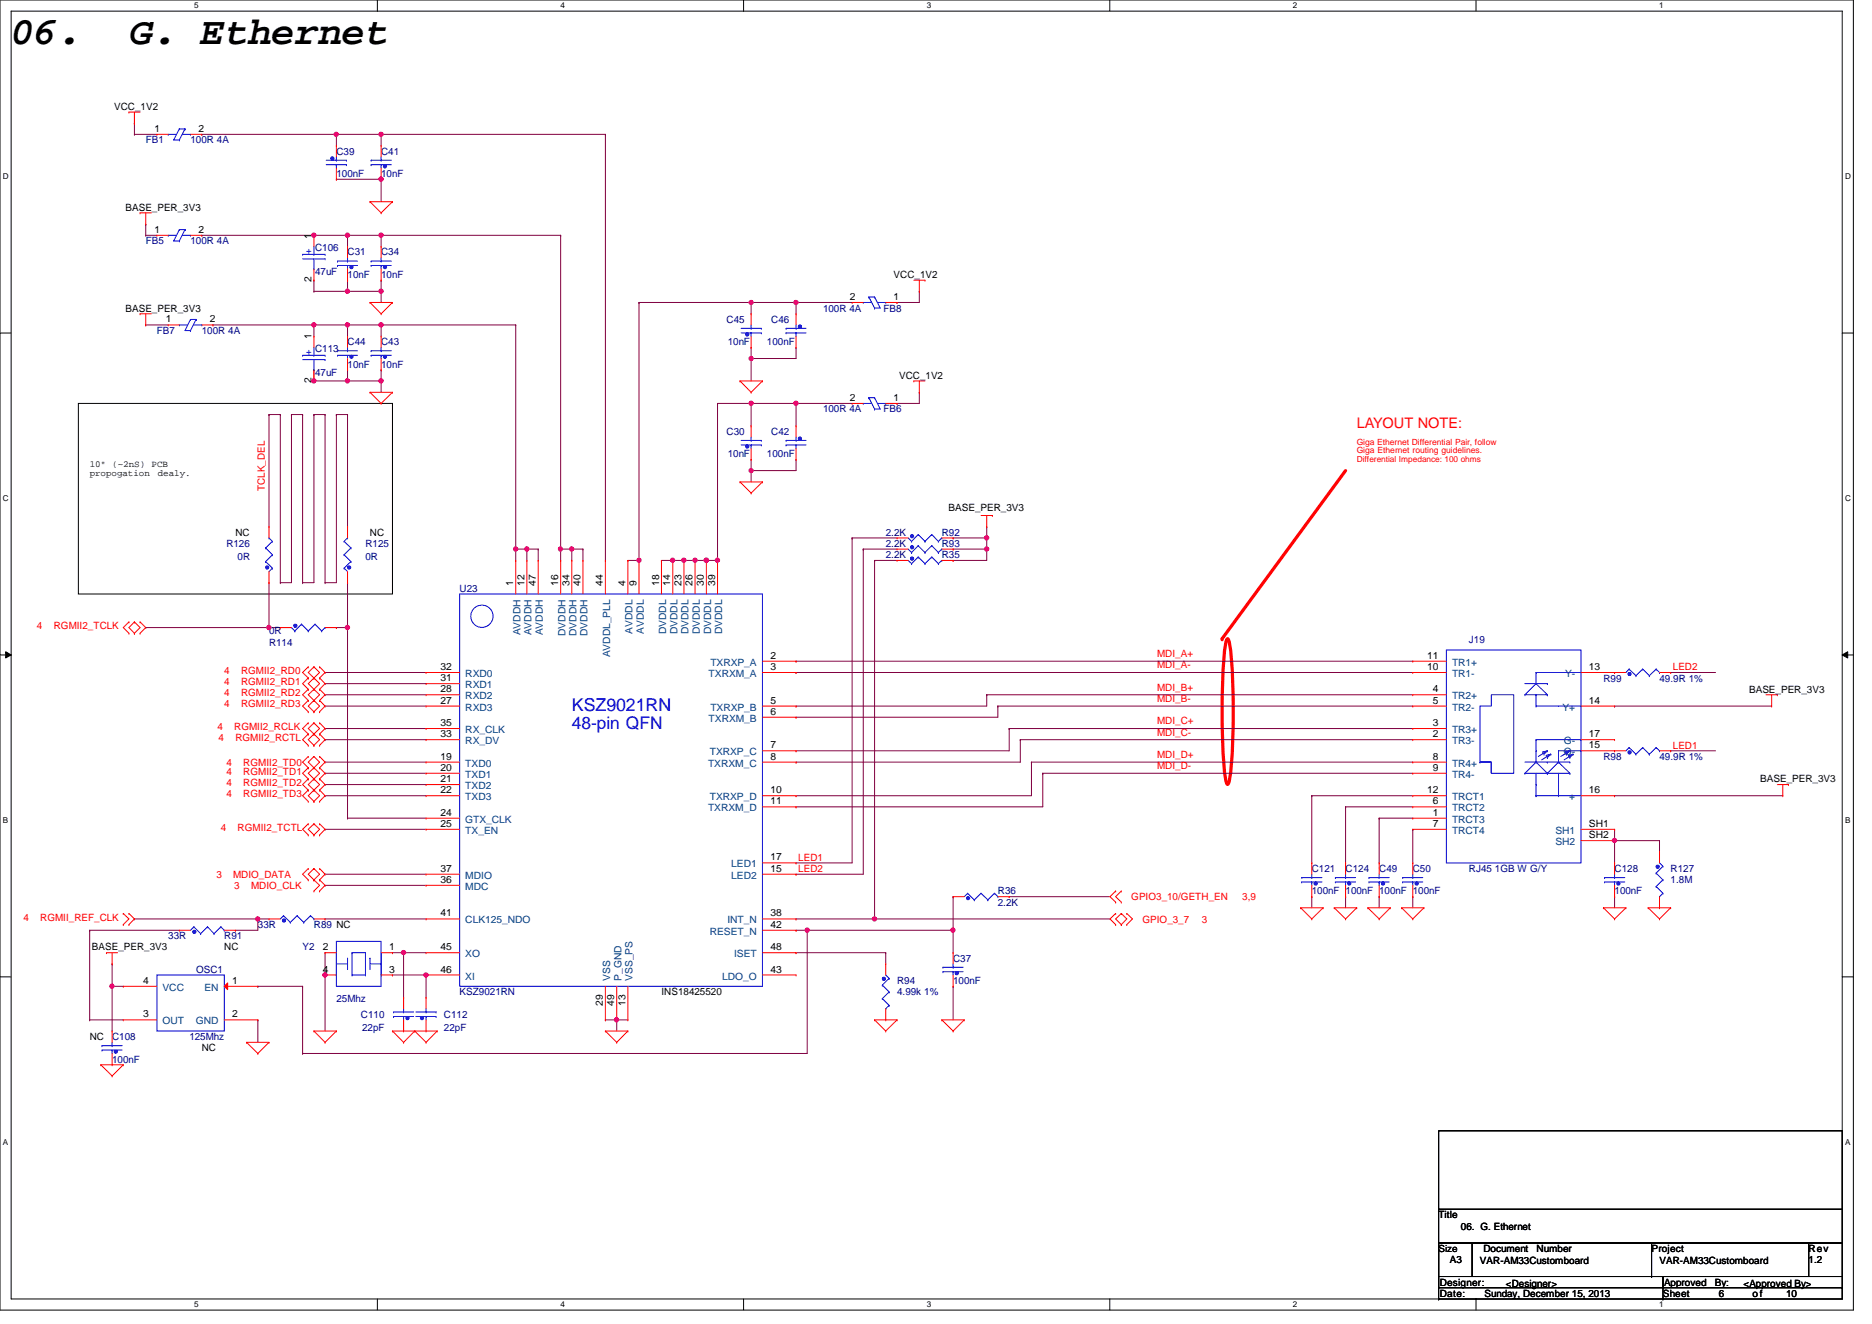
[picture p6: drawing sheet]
<svg xmlns="http://www.w3.org/2000/svg" width="420mm" height="297mm" viewBox="0 0 420 297" stroke-linecap="round" stroke-linejoin="round" font-family="sans-serif">
<defs><g id="words">
<g font-size="8.8">
<text x="2.5" y="9.9">06.</text>
<text x="29.1" y="9.9">G. Ethernet</text>
</g>
<text font-size="4" fill="#00f" x="128.2" y="159.4">KSZ9021RN</text>
<text font-size="3.9" fill="#00f" x="128.2" y="163.5">48-pin QFN</text>
<text font-size="3.3" fill="#f00" x="304.2" y="96">LAYOUT NOTE:</text>
<g font-size="2.2">
<text x="25.6" y="24.6">VCC_1V2</text>
<text x="34.7" y="29.6">1</text>
<text x="44.5" y="29.6">2</text>
<text x="28.2" y="47.3">BASE_PER_3V3</text>
<text x="34.7" y="52.2">1</text>
<text x="44.5" y="52.2">2</text>
<text x="69.8" y="53.5" transform="rotate(-90 69.8 53.5)">1</text>
<text x="69.8" y="63.4" transform="rotate(-90 69.8 63.4)">2</text>
<text x="200.4" y="62.4">VCC_1V2</text>
<text x="28.2" y="69.9">BASE_PER_3V3</text>
<text x="190.5" y="67.3">2</text>
<text x="200.4" y="67.3">1</text>
<text x="37.2" y="72.3">1</text>
<text x="47" y="72.3">2</text>
<text x="69.8" y="76.2" transform="rotate(-90 69.8 76.2)">1</text>
<text x="69.8" y="86" transform="rotate(-90 69.8 86)">2</text>
<text x="190.5" y="90">2</text>
<text x="200.4" y="90">1</text>
<text x="201.6" y="85">VCC_1V2</text>
<text x="212.7" y="114.7">BASE_PER_3V3</text>
<text x="52.8" y="120.2">NC</text>
<text x="83" y="120.2">NC</text>
<text x="115.1" y="131.5" transform="rotate(-90 115.1 131.5)">1</text>
<text x="117.6" y="131.5" transform="rotate(-90 117.6 131.5)">12</text>
<text x="120.1" y="131.5" transform="rotate(-90 120.1 131.5)">47</text>
<text x="125.2" y="131.5" transform="rotate(-90 125.2 131.5)">16</text>
<text x="127.7" y="131.5" transform="rotate(-90 127.7 131.5)">34</text>
<text x="130.2" y="131.5" transform="rotate(-90 130.2 131.5)">40</text>
<text x="135.2" y="131.5" transform="rotate(-90 135.2 131.5)">44</text>
<text x="140.3" y="131.5" transform="rotate(-90 140.3 131.5)">4</text>
<text x="142.7" y="131.5" transform="rotate(-90 142.7 131.5)">9</text>
<text x="147.8" y="131.5" transform="rotate(-90 147.8 131.5)">18</text>
<text x="150.3" y="131.5" transform="rotate(-90 150.3 131.5)">14</text>
<text x="152.8" y="131.5" transform="rotate(-90 152.8 131.5)">23</text>
<text x="155.3" y="131.5" transform="rotate(-90 155.3 131.5)">26</text>
<text x="157.9" y="131.5" transform="rotate(-90 157.9 131.5)">30</text>
<text x="160.4" y="131.5" transform="rotate(-90 160.4 131.5)">39</text>
<text x="172.8" y="147.8">2</text>
<text x="320" y="147.8">11</text>
<text x="98.8" y="152.8">31</text>
<text x="98.8" y="150.3">32</text>
<text x="98.8" y="155.3">28</text>
<text x="172.8" y="150.3">3</text>
<text x="320" y="150.3">10</text>
<text x="321.3" y="155.3">4</text>
<text x="356.3" y="150.3">13</text>
<text x="392.3" y="155.4">BASE_PER_3V3</text>
<text x="98.8" y="157.9">27</text>
<text x="172.8" y="157.9">5</text>
<text x="172.8" y="160.4">6</text>
<text x="321.3" y="157.9">5</text>
<text x="356.3" y="157.9">14</text>
<text x="98.8" y="165.4">33</text>
<text x="98.8" y="162.9">35</text>
<text x="172.8" y="167.9">7</text>
<text x="321.3" y="162.9">3</text>
<text x="321.3" y="165.4">2</text>
<text x="356.3" y="165.4">17</text>
<text x="356.3" y="167.9">15</text>
<text x="98.8" y="170.4">19</text>
<text x="98.8" y="172.9">20</text>
<text x="172.8" y="170.4">8</text>
<text x="321.3" y="170.4">8</text>
<text x="321.3" y="172.9">9</text>
<text x="98.8" y="175.5">21</text>
<text x="98.8" y="178">22</text>
<text x="172.8" y="178">10</text>
<text x="320" y="178">12</text>
<text x="356.3" y="178">16</text>
<text x="394.8" y="175.5">BASE_PER_3V3</text>
<text x="98.8" y="183">24</text>
<text x="98.8" y="185.5">25</text>
<text x="172.8" y="180.5">11</text>
<text x="321.3" y="180.5">6</text>
<text x="321.3" y="183">1</text>
<text x="321.3" y="185.5">7</text>
<text x="356.3" y="185.5">SH1</text>
<text x="356.3" y="188">SH2</text>
<text x="98.8" y="195.6">37</text>
<text x="172.8" y="195.6">15</text>
<text x="172.8" y="193">17</text>
<text x="98.8" y="198.1">36</text>
<text x="98.8" y="205.6">41</text>
<text x="172.8" y="205.6">38</text>
<text x="172.8" y="208.2">42</text>
<text x="20.6" y="213.2">BASE_PER_3V3</text>
<text x="50.3" y="213.2">NC</text>
<text x="72.4" y="213.2">2</text>
<text x="87.2" y="213.2">1</text>
<text x="98.8" y="213.2">45</text>
<text x="172.8" y="213.2">48</text>
<text x="32.1" y="220.7">4</text>
<text x="52.1" y="220.7">1</text>
<text x="72.4" y="218.2">4</text>
<text x="87.2" y="218.2">3</text>
<text x="98.8" y="218.2">46</text>
<text x="172.8" y="218.2">43</text>
<text x="135.2" y="225.6" transform="rotate(-90 135.2 225.6)">29</text>
<text x="137.8" y="225.6" transform="rotate(-90 137.8 225.6)">49</text>
<text x="140.3" y="225.6" transform="rotate(-90 140.3 225.6)">13</text>
<text x="148.3" y="223.3">INS18425520</text>
<text x="20.1" y="233.3">NC</text>
<text x="32.1" y="228.3">3</text>
<text x="52.1" y="228.3">2</text>
<text x="45.3" y="235.9">NC</text>
<text x="322.6" y="273.3">Title</text>
<text x="327.6" y="275.8">06. G. Ethernet</text>
<text x="322.6" y="280.9">Size</text>
<text x="332.7" y="280.9">Document</text>
<text x="344.6" y="280.9">Number</text>
<text x="370.4" y="280.9">Project</text>
<text x="405.6" y="280.9">Rev</text>
<text x="325.1" y="283.4">A3</text>
<text x="331.9" y="283.6">VAR-AM33Customboard</text>
<text x="372.2" y="283.6">VAR-AM33Customboard</text>
<text x="405.6" y="283.4">1.2</text>
<text x="322.9" y="291">Date:</text>
<text x="322.9" y="288.4">Designer:</text>
<text x="332.9" y="291">Sunday, December 15, 2013</text>
<text x="337.7" y="288.7">&lt;Designer&gt;</text>
<text x="372.9" y="291">Sheet</text>
<text x="373.2" y="288.4">Approved</text>
<text x="384.6" y="288.4">By:</text>
<text x="385.5" y="291">6</text>
<text x="391" y="288.7">&lt;Approved By&gt;</text>
<text x="393" y="291">of</text>
<text x="400.6" y="291">10</text>
</g>
<g font-size="2.2" fill="#000080">
<text x="32.7" y="32.2">FB1</text>
<text x="42.7" y="32.2">100R 4A</text>
<text x="75.4" y="34.7">C39</text>
<text x="85.5" y="34.7">C41</text>
<text x="75.4" y="39.8">100nF</text>
<text x="85.5" y="39.8">10nF</text>
<text x="32.7" y="54.8">FB5</text>
<text x="42.7" y="54.8">100R 4A</text>
<text x="70.7" y="56.3">C106</text>
<text x="77.9" y="57.3">C31</text>
<text x="85.5" y="57.3">C34</text>
<text x="70.7" y="61.6">47uF</text>
<text x="77.9" y="62.4">10nF</text>
<text x="85.5" y="62.4">10nF</text>
<text x="184.6" y="69.9">100R 4A</text>
<text x="198.1" y="69.9">FB8</text>
<text x="35.2" y="74.9">FB7</text>
<text x="45.3" y="74.9">100R 4A</text>
<text x="77.9" y="77.5">C44</text>
<text x="85.5" y="77.5">C43</text>
<text x="162.9" y="72.4">C45</text>
<text x="163.2" y="77.5">10nF</text>
<text x="172" y="77.5">100nF</text>
<text x="173" y="72.4">C46</text>
<text x="70.7" y="79">C113</text>
<text x="77.9" y="82.5">10nF</text>
<text x="85.5" y="82.5">10nF</text>
<text x="70.7" y="84.2">47uF</text>
<text x="184.6" y="92.5">100R 4A</text>
<text x="198.1" y="92.5">FB6</text>
<text x="162.9" y="97.6">C30</text>
<text x="173" y="97.6">C42</text>
<text x="163.2" y="102.6">10nF</text>
<text x="172" y="102.6">100nF</text>
<text x="50.8" y="122.7">R126</text>
<text x="53.3" y="125.7">0R</text>
<text x="82" y="122.7">R125</text>
<text x="82" y="125.7">0R</text>
<text x="198.6" y="122.7">2.2K</text>
<text x="198.6" y="120.2">2.2K</text>
<text x="198.6" y="125.2">2.2K</text>
<text x="211.2" y="122.7">R93</text>
<text x="211.2" y="120.2">R92</text>
<text x="211.2" y="125.2">R35</text>
<text x="103.1" y="132.8">U23</text>
<text x="60.3" y="142.3">0R</text>
<text x="60.3" y="144.9">R114</text>
<text x="329.4" y="144.4">J19</text>
<text x="359.6" y="152.9">R99</text>
<text x="372.2" y="152.9">49.9R 1%</text>
<text x="359.6" y="170.5">R98</text>
<text x="372.2" y="170.5">49.9R 1%</text>
<text x="294.2" y="195.6">C121</text>
<text x="301.8" y="195.6">C124</text>
<text x="309.3" y="195.6">C49</text>
<text x="316.8" y="195.6">C50</text>
<text x="329.4" y="195.6">RJ45 1GB W G/Y</text>
<text x="362.1" y="195.6">C128</text>
<text x="374.6" y="195.6">R127</text>
<text x="223.8" y="200.7">R36</text>
<text x="223.8" y="203.2">2.2K</text>
<text x="294.2" y="200.7">100nF 100nF 100nF 100nF</text>
<text x="362.1" y="200.7">100nF</text>
<text x="374.6" y="198.2">1.8M</text>
<text x="57.8" y="208.2">33R</text>
<text x="70.4" y="208.2">R89 NC</text>
<text x="37.7" y="210.7">33R</text>
<text x="50.3" y="210.7">R91</text>
<text x="67.9" y="213.2">Y2</text>
<text x="213.7" y="215.8">C37</text>
<text x="44" y="218.3">OSC1</text>
<text x="201.2" y="220.8">R94</text>
<text x="213.7" y="220.8">100nF</text>
<text x="75.4" y="224.8">25Mhz</text>
<text x="103.1" y="223.3">KSZ9021RN</text>
<text x="201.2" y="223.3">4.99k 1%</text>
<text x="25.1" y="233.3">C108</text>
<text x="42.5" y="233.3">125Mhz</text>
<text x="80.9" y="228.3">C110</text>
<text x="81.2" y="231.4">22pF</text>
<text x="99.6" y="228.3">C112</text>
<text x="99.6" y="231.4">22pF</text>
<text x="25.1" y="238.4">100nF</text>
</g>
<g font-size="2.2" fill="#f00">
<text x="59.4" y="110.1" transform="rotate(-90 59.4 110.1)">TCLK_DEL</text>
<text x="8.3" y="141.1">4</text>
<text x="12.1" y="141.1">RGMII2_TCLK</text>
<text x="259.5" y="149.9">MDI_A-</text>
<text x="259.5" y="147.4">MDI_A+</text>
<text x="50.3" y="153.6">4</text>
<text x="50.3" y="151.1">4</text>
<text x="54.1" y="153.6">RGMII2_RD1</text>
<text x="54.1" y="151.1">RGMII2_RD0</text>
<text x="259.5" y="154.9">MDI_B+</text>
<text x="375.2" y="150.4">LED2</text>
<text x="50.3" y="156.2">4</text>
<text x="50.3" y="158.7">4</text>
<text x="54.1" y="156.2">RGMII2_RD2</text>
<text x="54.1" y="158.7">RGMII2_RD3</text>
<text x="259.5" y="157.5">MDI_B-</text>
<text x="48.8" y="163.7">4</text>
<text x="49" y="166.2">4</text>
<text x="52.5" y="163.7">RGMII2_RCLK</text>
<text x="52.8" y="166.2">RGMII2_RCTL</text>
<text x="259.5" y="162.5">MDI_C+</text>
<text x="259.5" y="165">MDI_C-</text>
<text x="375.2" y="167.9">LED1</text>
<text x="50.8" y="171.7">4</text>
<text x="50.8" y="173.8">4</text>
<text x="54.6" y="171.7">RGMII2_TD0</text>
<text x="54.6" y="173.8">RGMII2_TD1</text>
<text x="259.5" y="170.1">MDI_D+</text>
<text x="259.5" y="172.6">MDI_D-</text>
<text x="50.8" y="178.8">4</text>
<text x="50.8" y="176.3">4</text>
<text x="54.6" y="178.8">RGMII2_TD3</text>
<text x="54.6" y="176.3">RGMII2_TD2</text>
<text x="49.5" y="186.4">4</text>
<text x="53.3" y="186.4">RGMII2_TCTL</text>
<text x="48.5" y="196.9">3</text>
<text x="52.3" y="196.9">MDIO_DATA</text>
<text x="179" y="193.1">LED1</text>
<text x="179" y="195.6">LED2</text>
<text x="52.5" y="199.4">3</text>
<text x="56.3" y="199.4">MDIO_CLK</text>
<text x="253.7" y="201.9">GPIO3_10/GETH_EN</text>
<text x="278.6" y="201.9">3,9</text>
<text x="5.2" y="206.7">4</text>
<text x="9" y="206.7">RGMII_REF_CLK</text>
<text x="256.2" y="207">GPIO_3_7</text>
<text x="269.5" y="207">3</text>
</g>
<g font-size="2.2" fill="#004080">
<text x="116.7" y="142.5" transform="rotate(-90 116.7 142.5)">AVDDH</text>
<text x="119.2" y="142.5" transform="rotate(-90 119.2 142.5)">AVDDH</text>
<text x="121.8" y="142.5" transform="rotate(-90 121.8 142.5)">AVDDH</text>
<text x="126.8" y="142.7" transform="rotate(-90 126.8 142.7)">DVDDH</text>
<text x="129.3" y="142.7" transform="rotate(-90 129.3 142.7)">DVDDH</text>
<text x="131.8" y="142.7" transform="rotate(-90 131.8 142.7)">DVDDH</text>
<text x="141.9" y="142.2" transform="rotate(-90 141.9 142.2)">AVDDL</text>
<text x="144.4" y="142.2" transform="rotate(-90 144.4 142.2)">AVDDL</text>
<text x="149.4" y="142.3" transform="rotate(-90 149.4 142.3)">DVDDL</text>
<text x="151.9" y="142.3" transform="rotate(-90 151.9 142.3)">DVDDL</text>
<text x="154.4" y="142.3" transform="rotate(-90 154.4 142.3)">DVDDL</text>
<text x="156.9" y="142.3" transform="rotate(-90 156.9 142.3)">DVDDL</text>
<text x="159.5" y="142.3" transform="rotate(-90 159.5 142.3)">DVDDL</text>
<text x="162" y="142.3" transform="rotate(-90 162 142.3)">DVDDL</text>
<text x="136.8" y="147.5" transform="rotate(-90 136.8 147.5)">AVDDL_PLL</text>
<text x="159.3" y="149.4">TXRXP_A</text>
<text x="325.6" y="149.4">TR1+</text>
<text x="104.4" y="154.4">RXD1</text>
<text x="104.4" y="151.9">RXD0</text>
<text x="158.9" y="151.9">TXRXM_A</text>
<text x="325.6" y="151.9">TR1-</text>
<text x="351" y="151.9">Y-</text>
<text x="104.4" y="159.4">RXD3</text>
<text x="104.4" y="156.9">RXD2</text>
<text x="158.9" y="161.9">TXRXM_B</text>
<text x="159.3" y="159.4">TXRXP_B</text>
<text x="325.6" y="156.9">TR2+</text>
<text x="325.6" y="159.4">TR2-</text>
<text x="350.4" y="159.4">Y+</text>
<text x="104.4" y="167">RX_DV</text>
<text x="104.4" y="164.5">RX_CLK</text>
<text x="325.6" y="164.5">TR3+</text>
<text x="325.6" y="167">TR3-</text>
<text x="350.7" y="167">G-</text>
<text x="104.4" y="172">TXD0</text>
<text x="158.8" y="172">TXRXM_C</text>
<text x="159.2" y="169.5">TXRXP_C</text>
<text x="325.6" y="172">TR4+</text>
<text x="350.7" y="169.5">O-</text>
<text x="104.4" y="174.5">TXD1</text>
<text x="104.4" y="177">TXD2</text>
<text x="104.4" y="179.5">TXD3</text>
<text x="159.2" y="179.5">TXRXP_D</text>
<text x="325.6" y="174.5">TR4-</text>
<text x="325.6" y="179.5">TRCT1</text>
<text x="351.9" y="179.5">+</text>
<text x="104.4" y="184.6">GTX_CLK</text>
<text x="158.8" y="182">TXRXM_D</text>
<text x="325.6" y="182">TRCT2</text>
<text x="325.6" y="184.6">TRCT3</text>
<text x="104.4" y="187.1">TX_EN</text>
<text x="325.6" y="187.1">TRCT4</text>
<text x="348.8" y="187.1">SH1</text>
<text x="348.8" y="189.6">SH2</text>
<text x="104.4" y="197.1">MDIO</text>
<text x="164" y="197.1">LED2</text>
<text x="164" y="194.6">LED1</text>
<text x="104.4" y="199.6">MDC</text>
<text x="104.4" y="207.2">CLK125_NDO</text>
<text x="159.2" y="209.7">RESET_N</text>
<text x="163.1" y="207.2">INT_N</text>
<text x="104.4" y="214.8">XO</text>
<text x="164.6" y="214.8">ISET</text>
<text x="104.4" y="219.8">XI</text>
<text x="136.8" y="220" transform="rotate(-90 136.8 220)">VSS</text>
<text x="139.4" y="220" transform="rotate(-90 139.4 220)">P_GND</text>
<text x="141.9" y="220" transform="rotate(-90 141.9 220)">VSS_PS</text>
<text x="162" y="219.8">LDO_O</text>
<text x="36.4" y="222.3">VCC</text>
<text x="45.8" y="222.3">EN</text>
<text x="36.4" y="229.8">OUT</text>
<text x="43.9" y="229.8">GND</text>
</g>
<g font-size="2.1" fill="#00f">
<text x="68.6" y="57">+</text>
<text x="68.6" y="79.6">+</text>
</g>
<g font-size="2.1">
<text x="20.1" y="104.7">10&quot; (~2nS) PCB</text>
<text x="20.1" y="106.8">propogation</text>
<text x="35.4" y="106.8">dealy.</text>
</g>
<g font-size="1.9" fill="#f00">
<text x="304.2" y="99.7">Giga Ethernet Differential Pair, follow</text>
<text x="304.2" y="101.7">Giga Ethernet routing guidelines.</text>
<text x="304.2" y="103.6">Differential Impedance: 100 ohms</text>
</g>
<g font-size="1.8">
<text x="43.6" y="1.9">5</text>
<text x="125.7" y="1.9">4</text>
<text x="207.8" y="1.9">3</text>
<text x="289.9" y="1.9">2</text>
<text x="372.1" y="1.9">1</text>
<text x=".6" y="40.2">D</text>
<text x="413.8" y="40.2">D</text>
<text x=".6" y="112.4">C</text>
<text x="413.8" y="112.4">C</text>
<text x=".6" y="184.7">B</text>
<text x="413.8" y="184.7">B</text>
<text x=".6" y="256.9">A</text>
<text x="413.8" y="256.9">A</text>
<text x="43.6" y="293.3">5</text>
<text x="125.7" y="293.3">4</text>
<text x="207.8" y="293.3">3</text>
<text x="289.9" y="293.3">2</text>
<text x="372.1" y="293.3">1</text>
</g>
</g></defs>
<path d="M0 0h415.6v293.9h-415.6zM2.5 2.5h410.6v288.9h-410.6z" fill="none" stroke="#000" stroke-width=".22"/>
<g fill="#fff">
<path d="M43.6 .3h.9v1.9h-.9z"/>
<path d="M43.6 291.7h.9v2h-.9z"/>
</g>
<path d="M84.6 0v2.5M84.6 291.4v2.5" fill="none" stroke="#000" stroke-width=".22"/>
<g fill="#fff">
<path d="M125.7 .3h1v1.9h-1z"/>
<path d="M125.7 291.7h1v2h-1z"/>
</g>
<path d="M166.8 0v2.5M166.8 291.4v2.5" fill="none" stroke="#000" stroke-width=".22"/>
<g fill="#fff">
<path d="M207.8 .3h1v1.9h-1z"/>
<path d="M207.8 291.7h1v2h-1z"/>
</g>
<path d="M248.9 0v2.5M248.9 291.4v2.5" fill="none" stroke="#000" stroke-width=".22"/>
<g fill="#fff">
<path d="M289.9 .3h1v1.9h-1z"/>
<path d="M289.9 291.7h1v2h-1z"/>
</g>
<path d="M331 0v2.5M331 291.4v2.5" fill="none" stroke="#000" stroke-width=".22"/>
<g fill="#fff">
<path d="M372.1 .3h.9v1.9h-.9z"/>
<path d="M372.1 291.7h.9v2h-.9z"/>
<path d="M.6 38.6h1.3v2h-1.3z"/>
<path d="M413.8 38.6h1.2v2h-1.2z"/>
<path d="M.6 110.8h1.3v2h-1.3z"/>
<path d="M413.8 110.8h1.2v2h-1.2z"/>
</g>
<path d="M0 74.7h2.5M413.1 74.7h2.5" fill="none" stroke="#000" stroke-width=".22"/>
<g fill="#fff">
<path d="M.6 183h1.2v2h-1.2z"/>
<path d="M413.8 183h1.2v2h-1.2z"/>
</g>
<path d="M0 146.9h2.5M1.3 146.2l1.2 .7-1.2 .7zM413.1 146.9l1.3-.7v1.4zM413.1 146.9h2.5" fill="none" stroke="#000" stroke-width=".22"/>
<path d="M1.3 146.2l1.2 .7-1.2 .7zM413.1 146.9l1.3-.7v1.4z" fill="#000"/>
<g fill="#fff">
<path d="M.6 255.3h1.2v2h-1.2z"/>
<path d="M413.8 255.3h1.2v2h-1.2z"/>
</g>
<path d="M0 219.2h2.5M413.1 219.2h2.5" fill="none" stroke="#000" stroke-width=".22"/>
<path d="M301.8 105.6l-27.7 37.7M275.1 143.4l.2-.1a8.1 8.1 0 0 1 .8 4.1 150.8 150.8 0 0 1-.4 27.5l-.4 1.1a8.2 8.2 0 0 1-.8-4.1 158.2 158.2 0 0 1 .4-27.5z" fill="none" stroke="#f00" stroke-width=".72"/>
<circle cx="274.1" cy="143.3" r=".36" fill="#f00"/>
<path d="M17.6 90.5h70.4v42.8h-70.4z" fill="none" stroke="#000" stroke-width=".22"/>
<g fill="none" stroke="#800040" stroke-width=".22">
<path d="M178.5 150.9h.1M178.5 150.9h138.3M221.3 155.9h.1M221.3 155.9h95.5M221.3 155.9v2.5M223.8 158.4h.1M223.8 158.4h93M178.5 168.4h.1M178.5 178.5h.1M178.5 168.4h47.8M178.5 178.5h52.8M226.3 163.4h.1"/>
<path d="M226.3 163.4h90.5M228.8 165.9h.1M228.8 165.9h88M231.3 171h.1M231.3 171h85.5M233.8 173.5h.1M233.8 173.5h83M72.9 186.1h.1M72.9 186.1h22.6M77.9 183.6h.1M77.9 183.6h17.6M178.5 181h.1"/>
<path d="M178.5 181h55.3M198.6 213.7h.1M198.6 213.7v2.5M362.1 201.2h.1M362.1 201.2v2.5M138.3 228.8h.1M138.3 228.8v2.5M213.7 221.3h.1M213.7 221.3v7.5"/>
</g>
<circle cx="138.2" cy="228.8" r=".48" fill="#f0f"/>
<circle cx="138.2" cy="228.8" r=".48" fill="none" stroke="#f0f" stroke-width=".22"/>
<path d="M178.5 171h.1M178.5 171h50.3M181 208.7h.1M181 208.7h32.7" fill="none" stroke="#800040" stroke-width=".22"/>
<circle cx="213.7" cy="208.7" r=".48" fill="#f0f"/>
<circle cx="213.7" cy="208.7" r=".48" fill="none" stroke="#f0f" stroke-width=".22"/>
<g fill="none" stroke="#800040" stroke-width=".22">
<path d="M178.5 148.3h.1M178.5 158.4h.1M178.5 148.3h138.3M178.5 158.4h42.8M223.8 158.4h.1M223.8 158.4v2.5h-45.3M72.9 173.5h.1M72.9 178.5h.1M72.9 165.9h.1M72.9 173.5h22.6M72.9 178.5h22.6M72.9 165.9h22.6"/>
<path d="M178.5 160.9h.1M226.3 163.4h.1M226.3 163.4v5M228.8 165.9h.1M228.8 165.9v5.1M231.3 171h.1M231.3 171v7.5M233.8 173.5h.1M233.8 173.5v7.5M362.1 178.5h.1M362.1 178.5h37.7M374.6 168.4h.1"/>
<path d="M374.6 168.4h10.1M72.9 196.1h.1M72.9 198.6h.1M72.9 196.1h22.6M72.9 198.6h22.6M362.1 186.1h.1M362.1 186.1v2.5M90.5 213.7h.1M90.5 213.7h5M95.5 218.7h.1M95.5 218.7v5.1M178.5 213.7h.1"/>
<path d="M178.5 213.7h20.1M213.7 208.7h.1M213.7 201.2h.1M213.7 201.2v12.5M135.8 228.8h.1M135.8 228.8h5M138.3 228.8h.1"/>
</g>
<circle cx="90.5" cy="213.7" r=".48" fill="#f0f"/>
<circle cx="90.5" cy="213.7" r=".48" fill="none" stroke="#f0f" stroke-width=".22"/>
<path d="M88 218.7h.1M88 218.7h7.5" fill="none" stroke="#800040" stroke-width=".22"/>
<circle cx="95.5" cy="218.7" r=".48" fill="#f0f"/>
<circle cx="95.5" cy="218.7" r=".48" fill="none" stroke="#f0f" stroke-width=".22"/>
<path d="M72.9 218.7h.1M72.9 218.7v12.6" fill="none" stroke="#800040" stroke-width=".22"/>
<circle cx="72.9" cy="218.7" r=".48" fill="#f0f"/>
<circle cx="72.9" cy="218.7" r=".48" fill="none" stroke="#f0f" stroke-width=".22"/>
<path d="M72.9 213.7h.1M72.9 213.7v5M88 213.7h.1M88 213.7h2.5M90.5 213.7h.1M90.5 213.7v10.1M196.1 206.2h.1M196.1 206.2h52.8" fill="none" stroke="#800040" stroke-width=".22"/>
<circle cx="196.1" cy="206.2" r=".48" fill="#f0f"/>
<circle cx="196.1" cy="206.2" r=".48" fill="none" stroke="#f0f" stroke-width=".22"/>
<g fill="none" stroke="#800040" stroke-width=".22">
<path d="M77.9 83h.1M77.9 83v2.5M85.5 85.5h.1M85.5 85.5v2.5M221.3 123.2h.1M221.3 123.2v2.5M72.9 150.9h.1M72.9 158.4h.1M72.9 155.9h.1M72.9 153.4h.1M72.9 150.9h22.6M72.9 158.4h22.6"/>
<path d="M72.9 155.9h22.6M72.9 153.4h22.6M362.1 158.4h.1M362.1 158.4h35.2M374.6 150.9h.1M374.6 150.9h10.1M294.2 178.5h.1M294.2 178.5v15.1M294.2 178.5h22.6M178.5 193.6h.1M178.5 196.1h.1M178.5 193.6h12.6"/>
<path d="M178.5 196.1h15.1M301.8 181h.1M301.8 181v12.6M301.8 181h15M309.3 183.6h.1M309.3 183.6v10M309.3 183.6h7.5M316.8 186.1h.1M316.8 186.1v7.5M294.2 201.2h.1M294.2 201.2v2.5M301.8 201.2h.1"/>
<path d="M301.8 201.2v2.5M309.3 201.2h.1M309.3 201.2v2.5M316.8 201.2h.1M316.8 201.2v2.5"/>
</g>
<circle cx="85.4" cy="85.4" r=".49" fill="#f0f"/>
<circle cx="85.4" cy="85.4" r=".49" fill="none" stroke="#f0f" stroke-width=".22"/>
<path d="M70.4 85.5h.1M70.4 85.5h7.5" fill="none" stroke="#800040" stroke-width=".22"/>
<circle cx="70.4" cy="85.4" r=".49" fill="#f0f"/>
<circle cx="70.4" cy="85.4" r=".49" fill="none" stroke="#f0f" stroke-width=".22"/>
<path d="M77.9 72.9h.1M77.9 72.9v2.5M77.9 72.9h7.6M85.5 72.9h.1M85.5 72.9v2.5" fill="none" stroke="#800040" stroke-width=".22"/>
<circle cx="77.9" cy="72.9" r=".49" fill="#f0f"/>
<circle cx="77.9" cy="72.9" r=".49" fill="none" stroke="#f0f" stroke-width=".22"/>
<path d="M70.4 83h.1M70.4 83v2.5M77.9 85.5h.1M77.9 85.5h7.6" fill="none" stroke="#800040" stroke-width=".22"/>
<circle cx="77.9" cy="85.4" r=".49" fill="#f0f"/>
<circle cx="77.9" cy="85.4" r=".49" fill="none" stroke="#f0f" stroke-width=".22"/>
<path d="M32.7 72.9h.1M32.7 72.9h5M70.4 72.9h.1M70.4 72.9h7.5M70.4 72.9v2.5" fill="none" stroke="#800040" stroke-width=".22"/>
<circle cx="70.4" cy="72.9" r=".49" fill="#f0f"/>
<circle cx="70.4" cy="72.9" r=".49" fill="none" stroke="#f0f" stroke-width=".22"/>
<path d="M47.8 72.9h.1M47.8 72.9h22.6M85.5 72.9h.1M85.5 72.9h30.2M85.5 83h.1M85.5 83v2.5" fill="none" stroke="#800040" stroke-width=".22"/>
<circle cx="85.4" cy="72.9" r=".49" fill="#f0f"/>
<circle cx="85.4" cy="72.9" r=".49" fill="none" stroke="#f0f" stroke-width=".22"/>
<path d="M115.7 123.2h.1M115.7 123.2v2.5" fill="none" stroke="#800040" stroke-width=".22"/>
<circle cx="115.6" cy="123.2" r=".49" fill="#f0f"/>
<circle cx="115.6" cy="123.2" r=".49" fill="none" stroke="#f0f" stroke-width=".22"/>
<path d="M118.2 123.2h.1M118.2 123.2v2.5" fill="none" stroke="#800040" stroke-width=".22"/>
<circle cx="118.1" cy="123.2" r=".48" fill="#f0f"/>
<circle cx="118.1" cy="123.2" r=".48" fill="none" stroke="#f0f" stroke-width=".22"/>
<path d="M77.9 52.8h.1M77.9 52.8v2.5M85.5 52.8h.1M85.5 52.8v2.5M85.5 65.4h.1M85.5 65.4v2.5" fill="none" stroke="#800040" stroke-width=".22"/>
<circle cx="85.4" cy="65.3" r=".49" fill="#f0f"/>
<circle cx="85.4" cy="65.3" r=".49" fill="none" stroke="#f0f" stroke-width=".22"/>
<path d="M32.7 50.3h.1M32.7 50.3v2.5M70.4 52.8h.1M70.4 52.8h7.5" fill="none" stroke="#800040" stroke-width=".22"/>
<circle cx="70.4" cy="52.8" r=".49" fill="#f0f"/>
<circle cx="70.4" cy="52.8" r=".49" fill="none" stroke="#f0f" stroke-width=".22"/>
<path d="M32.7 52.8h.1M32.7 52.8h2.5M45.3 52.8h.1M45.3 52.8h25.1M70.4 65.4h.1M77.9 65.4h.1M85.5 62.9h.1M85.5 62.9v2.5h-15.1" fill="none" stroke="#800040" stroke-width=".22"/>
<circle cx="77.9" cy="65.3" r=".49" fill="#f0f"/>
<circle cx="77.9" cy="65.3" r=".49" fill="none" stroke="#f0f" stroke-width=".22"/>
<path d="M168.4 90.5h.1M168.4 90.5v5M168.4 90.5h10.1M178.5 90.5h.1M178.5 90.5v5M201.2 90.5h.1M206.2 88h.1M206.2 88v2.5h-5M168.4 103.1h.1M168.4 105.6h.1M168.4 103.1v5" fill="none" stroke="#800040" stroke-width=".22"/>
<circle cx="178.5" cy="90.5" r=".49" fill="#f0f"/>
<circle cx="178.5" cy="90.5" r=".49" fill="none" stroke="#f0f" stroke-width=".22"/>
<circle cx="168.4" cy="90.5" r=".48" fill="#f0f"/>
<circle cx="168.4" cy="90.5" r=".48" fill="none" stroke="#f0f" stroke-width=".22"/>
<path d="M178.5 103.1h.1M178.5 103.1v2.5M148.3 125.7h.1M148.3 125.7h2.6M153.4 125.7h.1M153.4 125.7h2.5" fill="none" stroke="#800040" stroke-width=".22"/>
<circle cx="153.4" cy="125.7" r=".48" fill="#f0f"/>
<circle cx="153.4" cy="125.7" r=".48" fill="none" stroke="#f0f" stroke-width=".22"/>
<path d="M30.1 27.6h.1M30.1 30.1h.1M30.1 27.6v2.5M30.1 30.1h5.1M45.3 30.1h.1M45.3 30.1h30.1M85.5 30.1h.1M85.5 30.1v2.6M160.9 90.5h.1M160.9 90.5h7.5M178.5 90.5h.1M178.5 90.5h12.6" fill="none" stroke="#800040" stroke-width=".22"/>
<circle cx="85.5" cy="30.1" r=".48" fill="#f0f"/>
<circle cx="85.5" cy="30.1" r=".48" fill="none" stroke="#f0f" stroke-width=".22"/>
<path d="M75.4 30.1h.1M75.4 30.1v2.6M85.5 30.1h.1M85.5 30.1h50.3M85.5 40.2h.1M85.5 40.2v5.1" fill="none" stroke="#800040" stroke-width=".22"/>
<circle cx="85.4" cy="40.2" r=".49" fill="#f0f"/>
<circle cx="85.4" cy="40.2" r=".49" fill="none" stroke="#f0f" stroke-width=".22"/>
<path d="M75.4 40.2h.1M75.4 40.2h10.1M85.5 52.8h.1M85.5 52.8h40.2M70.4 62.9h.1M70.4 62.9v2.5M77.9 62.9h.1M77.9 62.9v2.5" fill="none" stroke="#800040" stroke-width=".22"/>
<circle cx="85.4" cy="52.8" r=".49" fill="#f0f"/>
<circle cx="85.4" cy="52.8" r=".49" fill="none" stroke="#f0f" stroke-width=".22"/>
<path d="M75.4 30.1h.1M75.4 30.1h10.1" fill="none" stroke="#800040" stroke-width=".22"/>
<circle cx="75.4" cy="30.1" r=".47" fill="#f0f"/>
<circle cx="75.4" cy="30.1" r=".47" fill="none" stroke="#f0f" stroke-width=".22"/>
<path d="M125.7 123.2h.1M125.7 123.2v2.5" fill="none" stroke="#800040" stroke-width=".22"/>
<circle cx="125.7" cy="123.2" r=".48" fill="#f0f"/>
<circle cx="125.7" cy="123.2" r=".48" fill="none" stroke="#f0f" stroke-width=".22"/>
<path d="M150.9 125.7h.1M150.9 125.7h2.5" fill="none" stroke="#800040" stroke-width=".22"/>
<circle cx="150.8" cy="125.7" r=".47" fill="#f0f"/>
<circle cx="150.8" cy="125.7" r=".47" fill="none" stroke="#f0f" stroke-width=".22"/>
<path d="M168.4 67.9h.1M168.4 67.9v2.5M168.4 80.4h.1M168.4 80.4v5.1" fill="none" stroke="#800040" stroke-width=".22"/>
<circle cx="168.4" cy="80.4" r=".47" fill="#f0f"/>
<circle cx="168.4" cy="80.4" r=".47" fill="none" stroke="#f0f" stroke-width=".22"/>
<path d="M168.4 67.9h.1M168.4 67.9h10.1" fill="none" stroke="#800040" stroke-width=".22"/>
<circle cx="168.4" cy="67.9" r=".47" fill="#f0f"/>
<circle cx="168.4" cy="67.9" r=".47" fill="none" stroke="#f0f" stroke-width=".22"/>
<path d="M178.5 67.9h.1M178.5 67.9h12.6" fill="none" stroke="#800040" stroke-width=".22"/>
<circle cx="178.5" cy="67.9" r=".48" fill="#f0f"/>
<circle cx="178.5" cy="67.9" r=".48" fill="none" stroke="#f0f" stroke-width=".22"/>
<g fill="none" stroke="#800040" stroke-width=".22">
<path d="M135.8 30.1h.1M135.8 30.1v95.6M143.3 67.9h.1M143.3 67.9h25.1M178.5 77.9h.1M178.5 67.9h.1M178.5 67.9v2.5M178.5 77.9v2.5M201.2 67.9h.1M206.2 65.4h.1M206.2 65.4v2.5h-5M118.2 123.2h.1"/>
<path d="M118.2 123.2h2.5M120.7 123.2h.1M120.7 123.2v2.5M128.2 123.2h.1M128.2 123.2h2.5"/>
</g>
<circle cx="128.2" cy="123.2" r=".49" fill="#f0f"/>
<circle cx="128.2" cy="123.2" r=".49" fill="none" stroke="#f0f" stroke-width=".22"/>
<path d="M125.7 52.8h.1M125.7 52.8v70.4M168.4 105.6h.1M168.4 105.6h10.1M128.2 123.2h.1M128.2 123.2v2.5M130.7 123.2h.1M130.7 123.2v2.5" fill="none" stroke="#800040" stroke-width=".22"/>
<circle cx="168.4" cy="105.6" r=".47" fill="#f0f"/>
<circle cx="168.4" cy="105.6" r=".47" fill="none" stroke="#f0f" stroke-width=".22"/>
<path d="M155.9 125.7h.1M155.9 125.7h2.5" fill="none" stroke="#800040" stroke-width=".22"/>
<circle cx="158.4" cy="125.7" r=".48" fill="#f0f"/>
<circle cx="158.4" cy="125.7" r=".48" fill="none" stroke="#f0f" stroke-width=".22"/>
<circle cx="155.9" cy="125.7" r=".47" fill="#f0f"/>
<circle cx="155.9" cy="125.7" r=".47" fill="none" stroke="#f0f" stroke-width=".22"/>
<path d="M160.9 90.5h.1M160.9 90.5v35.2" fill="none" stroke="#800040" stroke-width=".22"/>
<circle cx="160.9" cy="125.7" r=".48" fill="#f0f"/>
<circle cx="160.9" cy="125.7" r=".48" fill="none" stroke="#f0f" stroke-width=".22"/>
<path d="M158.4 125.7h.1M158.4 125.7h2.5" fill="none" stroke="#800040" stroke-width=".22"/>
<circle cx="158.4" cy="125.7" r=".48" fill="#f0f"/>
<circle cx="158.4" cy="125.7" r=".48" fill="none" stroke="#f0f" stroke-width=".22"/>
<path d="M143.3 67.9h.1M143.3 67.9v57.8M168.4 77.9h.1M168.4 77.9v2.5M168.4 80.4h.1M168.4 80.4h10.1" fill="none" stroke="#800040" stroke-width=".22"/>
<circle cx="143.3" cy="125.7" r=".47" fill="#f0f"/>
<circle cx="143.3" cy="125.7" r=".47" fill="none" stroke="#f0f" stroke-width=".22"/>
<path d="M77.9 52.8h.1M77.9 52.8h7.6M115.7 72.9h.1M115.7 72.9v50.3M115.7 123.2h.1M115.7 123.2h2.5M140.8 125.7h.1M140.8 125.7h2.5" fill="none" stroke="#800040" stroke-width=".22"/>
<circle cx="77.9" cy="52.8" r=".49" fill="#f0f"/>
<circle cx="77.9" cy="52.8" r=".49" fill="none" stroke="#f0f" stroke-width=".22"/>
<path d="M125.7 123.2h.1M125.7 123.2h2.5M196.1 125.7h.1M196.1 125.7v80.5h-17.6M196.1 125.7h5.1M57.8 206.2h.1M57.8 206.2h2.5M178.5 206.2h.1" fill="none" stroke="#800040" stroke-width=".22"/>
<circle cx="57.8" cy="206.2" r=".48" fill="#f0f"/>
<circle cx="57.8" cy="206.2" r=".48" fill="none" stroke="#f0f" stroke-width=".22"/>
<path d="M191.1 120.7h.1M191.1 120.7v72.9M191.1 120.7h10.1M193.6 123.2h.1M193.6 123.2v72.9M193.6 123.2h7.6M213.7 123.2h.1M213.7 123.2h7.6M72.9 176h.1M72.9 171h.1M72.9 176h22.6M72.9 171h22.6" fill="none" stroke="#800040" stroke-width=".22"/>
<circle cx="221.3" cy="123.2" r=".49" fill="#f0f"/>
<circle cx="221.3" cy="123.2" r=".49" fill="none" stroke="#f0f" stroke-width=".22"/>
<path d="M213.7 125.7h.1M213.7 120.7h.1M213.7 125.7h7.6M213.7 120.7h7.6" fill="none" stroke="#800040" stroke-width=".22"/>
<circle cx="221.3" cy="120.7" r=".49" fill="#f0f"/>
<circle cx="221.3" cy="120.7" r=".49" fill="none" stroke="#f0f" stroke-width=".22"/>
<g fill="none" stroke="#800040" stroke-width=".22">
<path d="M221.3 118.2h.1M221.3 118.2v5M221.3 120.7h.1M20.1 208.7h.1M20.1 208.7h20.1M20.1 208.7v20.1M72.9 206.2h.1M72.9 206.2h22.6M226.3 201.2h.1M226.3 201.2h22.6M20.1 228.8h.1M20.1 228.8h7.5"/>
<path d="M25.1 221.3h.1M25.1 221.3v10M57.8 228.8h.1M57.8 228.8v5"/>
</g>
<circle cx="25.1" cy="221.2" r=".48" fill="#f0f"/>
<circle cx="25.1" cy="221.2" r=".48" fill="none" stroke="#f0f" stroke-width=".22"/>
<path d="M25.1 216.2h.1M25.1 216.2v5.1M181 208.7h.1M181 208.7v27.6M25.1 221.3h.1M25.1 221.3h2.5" fill="none" stroke="#800040" stroke-width=".22"/>
<circle cx="181" cy="208.7" r=".48" fill="#f0f"/>
<circle cx="181" cy="208.7" r=".48" fill="none" stroke="#f0f" stroke-width=".22"/>
<g fill="none" stroke="#800040" stroke-width=".22">
<path d="M60.3 140.8h.1M60.3 140.8h2.6M30.1 206.2h.1M30.1 206.2h27.7M52.8 208.7h.1M57.8 206.2h.1M57.8 206.2v2.5h-5M178.5 208.7h.1M178.5 208.7h2.5M57.8 221.3h.1M57.8 221.3h10.1M67.9 236.3h.1"/>
<path d="M67.9 221.3h.1M67.9 236.3h113.1M67.9 221.3v15"/>
</g>
<circle cx="60.3" cy="140.8" r=".49" fill="#f0f"/>
<circle cx="60.3" cy="140.8" r=".49" fill="none" stroke="#f0f" stroke-width=".22"/>
<path d="M77.9 140.8h.1M77.9 140.8v42.8M72.9 163.4h.1M72.9 163.4h22.6" fill="none" stroke="#800040" stroke-width=".22"/>
<circle cx="77.9" cy="140.8" r=".49" fill="#f0f"/>
<circle cx="77.9" cy="140.8" r=".49" fill="none" stroke="#f0f" stroke-width=".22"/>
<path d="M60.3 130.7h.1M60.3 130.7v10.1h-27.6M32.7 140.8h.1M362.1 188.6h.1M362.1 188.6v5" fill="none" stroke="#800040" stroke-width=".22"/>
<circle cx="362.1" cy="188.5" r=".48" fill="#f0f"/>
<circle cx="362.1" cy="188.5" r=".48" fill="none" stroke="#f0f" stroke-width=".22"/>
<g fill="none" stroke="#800040" stroke-width=".22">
<path d="M60.3 93h.1M60.3 93v25.2M60.3 93h2.6M62.9 93h.1M62.9 93v37.7M65.4 93h.1M65.4 93h2.5M65.4 93v37.7h-2.5M67.9 93h.1M67.9 93v37.7M70.4 93h.1M70.4 93h2.5"/>
<path d="M70.4 93v37.7h-2.5M72.9 93h.1M72.9 93v37.7M75.4 93h.1M75.4 93h2.5M75.4 93v37.7h-2.5M77.9 93h.1M77.9 93v25.2M62.9 130.7h.1M67.9 130.7h.1M72.9 130.7h.1M77.9 130.7h.1"/>
<path d="M77.9 130.7v10.1h-2.5M75.4 140.8h.1M362.1 188.6h.1M362.1 188.6h10.1M372.2 188.6h.1M372.2 188.6v2.5"/>
</g>
<g fill="none" stroke="#f00" stroke-width=".22">
<path d="M28.9 25.1h.1M28.9 25.1h2.5M30.1 27.6h.1M30.1 25.1v2.5M31.4 47.8h.1M31.4 47.8h2.6M32.7 50.3h.1M32.7 47.8v2.5M83 45.3h.1M83 45.3h5M83 45.3l2.5 2.5M85.5 47.8h.1"/>
<path d="M88 45.3h.1M88 45.3l-2.5 2.5M31.4 70.4h.1M31.4 70.4h2.6M32.7 72.9h.1M32.7 70.4v2.5M83 67.9h.1M83 67.9h5M83 67.9l2.5 2.5M85.5 70.4h.1M88 67.9h.1M88 67.9l-2.5 2.5"/>
<path d="M191.1 67.9h.1M191.1 67.9h2.5M198.6 67.9h2.6M201.2 67.9h.1M204.9 62.9h2.5M206.2 65.4h.1M206.2 62.9v2.5M207.4 62.9h.1M83 88h.1M83 88h5M83 88l2.5 2.5M85.5 90.5h.1"/>
<path d="M88 88h.1M88 88l-2.5 2.5M165.9 85.5h.1M165.9 85.5h5.1M165.9 85.5l2.5 2.5M168.4 88h.1M171 85.5h.1M171 85.5l-2.6 2.5M204.9 85.5h.1M204.9 85.5h2.5M206.2 88h.1M206.2 85.5v2.5"/>
<path d="M165.9 108.1h.1M165.9 108.1h5.1M165.9 108.1l2.5 2.5M168.4 110.6h.1M171 108.1h.1M171 108.1l-2.6 2.5M220 115.7h2.5M221.3 118.2h.1M221.3 115.7v2.5M222.5 115.7h.1M28.9 139.5h.1M28.9 139.5l-1.3 1.3 1.3 1.3"/>
<path d="M30.1 139.5h.1M30.1 139.5l1.3 1.3-1.3 1.3M30.1 139.5l-1.2 1.3 1.2 1.3M31.4 139.5h.1M31.4 139.5l1.3 1.3-1.3 1.3M28.9 142.1h.1M30.1 142.1h.1M31.4 142.1h.1M69.1 157.1h.1M69.1 154.6h.1M69.1 152.1h.1M69.1 149.6h.1"/>
<path d="M69.1 159.7h.1M69.1 154.6l-1.2 1.3 1.2 1.2M69.1 152.1l-1.2 1.3 1.2 1.2M69.1 149.6l-1.2 1.3 1.2 1.2M69.1 157.1l-1.2 1.3 1.2 1.3M70.4 154.6h.1M70.4 157.1h.1M70.4 152.1h.1M70.4 149.6h.1M70.4 159.7h.1M70.4 154.6l1.3 1.3-2.6 2.5 1.3 1.3M70.4 154.6l-1.3 1.3 2.6 2.5-1.3 1.3"/>
<path d="M70.4 152.1l1.3 1.3-1.3 1.2M70.4 152.1l-1.3 1.3 1.3 1.2M70.4 149.6l1.3 1.3-1.3 1.2M70.4 149.6l-1.3 1.3 1.3 1.2M71.7 157.1h.1M71.7 154.6h.1M71.7 152.1h.1M71.7 149.6h.1M71.7 159.7h.1M71.7 154.6l1.2 1.3-1.2 1.2M71.7 152.1l1.2 1.3-1.2 1.2M71.7 149.6l1.2 1.3-1.2 1.2"/>
<path d="M71.7 157.1l1.2 1.3-1.2 1.3M396 155.9h2.6M397.3 158.4h.1M397.3 155.9v2.5M398.6 155.9h.1M69.1 167.2h.1M69.1 164.7h.1M69.1 169.7h.1M69.1 172.3h.1M69.1 179.8h.1M69.1 177.2h.1M69.1 174.8h.1"/>
<path d="M69.1 162.2h.1M69.1 164.7l-1.2 1.2 1.2 1.3M69.1 169.7l-1.2 1.3 1.2 1.3M69.1 177.2l-1.2 1.3 1.2 1.3M69.1 174.8l-1.2 1.2 1.2 1.2M69.1 172.3l-1.2 1.2 1.2 1.3M69.1 162.2l-1.2 1.2 1.2 1.3M70.4 164.7h.1M70.4 167.2h.1M70.4 172.3h.1M70.4 169.7h.1M70.4 177.2h.1"/>
<path d="M70.4 179.8h.1M70.4 174.8h.1M70.4 162.2h.1M70.4 164.7l1.3 1.2-1.3 1.3M70.4 164.7l-1.3 1.2 1.3 1.3M70.4 169.7l1.3 1.3-1.3 1.3M70.4 169.7l-1.3 1.3 1.3 1.3M70.4 177.2l1.3 1.3-1.3 1.3M70.4 177.2l-1.3 1.3 1.3 1.3M70.4 172.3l-1.3 1.2 2.6 2.5-1.3 1.2M70.4 172.3l1.3 1.2-2.6 2.5 1.3 1.2M70.4 162.2l1.3 1.2-1.3 1.3"/>
<path d="M70.4 162.2l-1.3 1.2 1.3 1.3M71.7 167.2h.1M71.7 164.7h.1M71.7 169.7h.1M71.7 172.3h.1M71.7 179.8h.1M71.7 177.2h.1M71.7 174.8h.1M71.7 162.2h.1M71.7 164.7l1.2 1.2-1.2 1.3M71.7 169.7l1.2 1.3-1.2 1.3M71.7 177.2l1.2 1.3-1.2 1.3"/>
<path d="M71.7 174.8l1.2 1.2-1.2 1.2M71.7 172.3l1.2 1.2-1.2 1.3M71.7 162.2l1.2 1.2-1.2 1.3M398.6 176h2.5M399.8 178.5h.1M399.8 176v2.5M401.1 176h.1M69.1 187.3h.1M69.1 184.8h.1M69.1 194.9h.1M69.1 197.4h.1M69.1 184.8l-1.2 1.3 1.2 1.2"/>
<path d="M69.1 194.9l-1.2 1.2 1.2 1.3M70.4 184.8h.1M70.4 187.3h.1M70.4 197.4h.1M70.4 194.9h.1M70.4 199.9h.1M70.4 184.8l1.3 1.3-1.3 1.2M70.4 184.8l-1.3 1.3 1.3 1.2M70.4 194.9l1.3 1.2-1.3 1.3M70.4 194.9l-1.3 1.2 1.3 1.3M70.4 197.4l1.3 1.2-1.3 1.3M71.7 187.3h.1"/>
<path d="M71.7 184.8h.1M71.7 194.9h.1M71.7 197.4h.1M71.7 199.9h.1M71.7 184.8l1.2 1.3-1.2 1.2M71.7 194.9l1.2 1.2-1.2 1.3M71.7 197.4l1.2 1.2-1.2 1.3M250.2 199.9h.1M250.2 199.9l-1.3 1.3 1.3 1.2M251.5 199.9h.1M251.5 199.9l-1.3 1.3 1.3 1.2M23.9 213.7h.1"/>
<path d="M23.9 213.7h2.5M25.1 216.2h.1M25.1 213.7v2.5M27.6 207.4h.1M27.6 204.9h.1M27.6 204.9l1.3 1.3-1.3 1.2M28.9 204.9h.1M28.9 207.4h.1M28.9 204.9l1.2 1.3-1.2 1.2M250.2 202.4h.1M250.2 204.9h.1M250.2 207.4h.1"/>
<path d="M250.2 204.9l-1.3 1.3 1.3 1.2M251.5 202.4h.1M251.5 207.4h.1M251.5 204.9h.1M251.5 204.9l-1.3 1.3 1.3 1.2M251.5 204.9l1.2 1.3-1.2 1.2M252.7 204.9h.1M252.7 207.4h.1M252.7 204.9l1.3 1.3-1.3 1.2M291.7 203.7h.1M291.7 203.7h5M291.7 203.7l2.5 2.5"/>
<path d="M294.2 206.2h.1M296.7 203.7h.1M296.7 203.7l-2.5 2.5M299.2 203.7h.1M299.2 203.7h5M299.2 203.7l2.6 2.5M301.8 206.2h.1M304.2 203.7h.1M304.2 203.7l-2.4 2.5M306.7 203.7h.1M306.7 203.7h5.1M306.7 203.7l2.6 2.5"/>
<path d="M309.3 206.2h.1M311.8 203.7h.1M311.8 203.7l-2.5 2.5M314.3 203.7h.1M314.3 203.7h5M314.3 203.7l2.5 2.5M316.8 206.2h.1M319.3 203.7h.1M319.3 203.7l-2.5 2.5M359.6 203.7h.1M359.6 203.7h5M359.6 203.7l2.5 2.5"/>
<path d="M362.1 206.2h.1M364.6 203.7h.1M364.6 203.7l-2.5 2.5M369.6 203.7h.1M369.6 203.7h5M369.6 203.7l2.6 2.5M372.2 206.2h.1M374.6 203.7h.1M374.6 203.7l-2.4 2.5M22.6 238.9h.1M22.6 238.9h5M22.6 238.9l2.5 2.5"/>
<path d="M27.6 238.9h.1M27.6 238.9l-2.5 2.5M55.3 233.8h.1M55.3 233.8h5M55.3 233.8l2.5 2.5M57.8 236.3h.1M60.3 233.8h.1M60.3 233.8l-2.5 2.5M70.4 231.3h.1M70.4 231.3h5M70.4 231.3l2.5 2.5M72.9 233.8h.1"/>
<path d="M75.4 231.3h.1M75.4 231.3l-2.5 2.5M88 231.3h.1M88 231.3h10M88 231.3l2.5 2.5M90.5 233.8h.1M93 231.3h.1M93 231.3l-2.5 2.5M93 231.3l2.5 2.5M95.5 233.8h.1M98 231.3h.1M98 231.3l-2.5 2.5"/>
<path d="M135.8 231.3h.1M135.8 231.3h5M135.8 231.3l2.5 2.5M138.3 233.8h.1M140.8 231.3h.1M140.8 231.3l-2.5 2.5M196.1 228.8h.1M196.1 228.8h5.1M196.1 228.8l2.5 2.5M198.6 231.3h.1M201.2 228.8h.1M201.2 228.8l-2.6 2.5"/>
<path d="M211.2 228.8h.1M211.2 228.8h5M211.2 228.8l2.5 2.5M213.7 231.3h.1M216.2 228.8h.1M216.2 228.8l-2.5 2.5M25.1 241.4h.1"/>
</g>
<g fill="none" stroke="#000" stroke-width=".22">
<path d="M322.6 253.7h90.5v17.6h-90.5zM322.6 271.3h90.5v7.5h-90.5zM322.6 278.8h7.6v7.6h-7.6zM322.6 278.8v12.6M330.2 278.8h75.4v7.6h-75.4zM370.4 278.8v7.6M405.6 278.8h7.5v7.6h-7.5zM322.6 286.4h50.3v2.5h-50.3zM322.6 291.4h.1M322.6 291.4h50.3M370.4 286.4h.1M372.9 286.4h40.2v5h-40.2z"/>
<path d="M372.9 291.4h.1M372.9 288.9h40.2M413.1 288.9h.1"/>
</g>
<g fill="none" stroke="#00f" stroke-width=".22">
<path d="M193.6 67.9h.1M193.6 67.9h1.8M194.9 66.6h.1M194.9 66.6l1.2 2.5M194.9 66.6h1.2M196.1 66.6h.1M196.1 69.1h.1M196.1 66.6l1.3 2.5h-1.3M196.9 67.9h1.7M198.6 67.9h.1M217 200.4h.1M217 200.4l-.8 .8"/>
<path d="M217 200.4l1.5 1.5M218.5 201.9h.1M220 200.4h.1M220 200.4l-1.5 1.5M220 200.4l1.5 1.5M221.5 201.9h.1M223 200.4h.1M223 200.4l-1.5 1.5M223 200.4l.8 .8M223.8 201.2h.1"/>
</g>
<circle cx="217.1" cy="201.5" r=".36" fill="#00f"/>
<g fill="none" stroke="#00f" stroke-width=".22">
<path d="M83.2 35.9h.1M83.2 37h.1M83.2 35.9h4.6M83.2 37h4.6M85.5 35.9h.1M85.5 35.2v.7"/>
<circle cx="217.1" cy="201.5" r=".36"/>
</g>
<path d="M213.7 201.2h.1M213.7 201.2h2.5M223.8 201.2h2.5M226.3 201.2h.1" fill="none" stroke="#f00" stroke-width=".22"/>
<circle cx="86.3" cy="37.3" r=".37" fill="#00f"/>
<g fill="none" stroke="#00f" stroke-width=".22">
<path d="M85.5 37h.1M85.5 37v.7M307 196.9h.1M307 197.9h.1M307 196.9h4.5M307 197.9h4.5M309.3 196.9h.1M309.3 196.1v.8"/>
<circle cx="86.3" cy="37.3" r=".37"/>
</g>
<path d="M85.5 32.7h.1M85.5 32.7v2.5M85.5 37.7v2.5M85.5 40.2h.1" fill="none" stroke="#f00" stroke-width=".22"/>
<circle cx="310.1" cy="198.2" r=".37" fill="#00f"/>
<g fill="none" stroke="#00f" stroke-width=".22">
<path d="M73.2 37h4.5M73.2 35.9h4.5M75.4 37h.1M75.4 37v.7M77.7 37h.1M77.7 35.9h.1M309.3 197.9h.1M309.3 197.9v.7"/>
<circle cx="310.1" cy="198.2" r=".37"/>
</g>
<path d="M309.3 193.6h.1M309.3 193.6v2.5M309.3 198.6v2.6M309.3 201.2h.1" fill="none" stroke="#f00" stroke-width=".22"/>
<circle cx="74.5" cy="35.5" r=".37" fill="#00f"/>
<g fill="none" stroke="#00f" stroke-width=".22">
<path d="M75.4 35.9h.1M75.4 35.2v.7M176.3 99.8h.1M176.3 98.8h.1M176.3 99.8h4.5M176.3 98.8h4.5M178.5 99.8h.1M178.5 99.8v.8"/>
<circle cx="74.5" cy="35.5" r=".37"/>
</g>
<path d="M75.4 32.7h.1M75.4 32.7v2.5M75.4 37.7v2.5M75.4 40.2h.1" fill="none" stroke="#f00" stroke-width=".22"/>
<circle cx="179.4" cy="98.4" r=".37" fill="#00f"/>
<g fill="none" stroke="#00f" stroke-width=".22">
<path d="M178.5 98.8h.1M178.5 98v.8M65.4 140.8l.7 .8M66.1 141.6h.1M67.6 140h.1M67.6 140l-1.5 1.6M67.6 140l1.5 1.6M69.1 141.6h.1M70.7 140h.1M70.7 140l-1.6 1.6M70.7 140l1.4 1.6M72.1 141.6h.1"/>
<path d="M72.9 140.8h.1M72.9 140.8l-.8 .8"/>
<circle cx="179.4" cy="98.4" r=".37"/>
</g>
<path d="M178.5 95.5h.1M178.5 95.5v2.5M178.5 103.1h.1M178.5 100.6v2.5" fill="none" stroke="#f00" stroke-width=".22"/>
<circle cx="66.2" cy="140.4" r=".37" fill="#00f"/>
<g fill="none" stroke="#00f" stroke-width=".22">
<path d="M291.9 196.9h.1M291.9 197.9h.1M291.9 196.9h4.6M291.9 197.9h4.6M294.2 196.9h.1M294.2 196.1v.8"/>
<circle cx="66.2" cy="140.4" r=".37"/>
</g>
<path d="M62.9 140.8h.1M62.9 140.8h2.5M72.9 140.8h2.5M75.4 140.8h.1" fill="none" stroke="#f00" stroke-width=".22"/>
<circle cx="295" cy="198.2" r=".37" fill="#00f"/>
<g fill="none" stroke="#00f" stroke-width=".22">
<path d="M203.7 123.2l.7 .8M204.4 124h.1M205.9 122.4h.1M205.9 122.4l-1.5 1.6M205.9 122.4l1.5 1.6M207.4 124h.1M209 122.4h.1M209 122.4l-1.6 1.6M209 122.4l1.4 1.6M210.4 124h.1M211.2 123.2h.1M211.2 123.2l-.8 .8"/>
<path d="M294.2 197.9h.1M294.2 197.9v.7"/>
<circle cx="295" cy="198.2" r=".37"/>
</g>
<path d="M294.2 193.6h.1M294.2 193.6v2.5M294.2 198.6v2.6M294.2 201.2h.1" fill="none" stroke="#f00" stroke-width=".22"/>
<circle cx="204.5" cy="122.8" r=".37" fill="#00f"/>
<g fill="none" stroke="#00f" stroke-width=".22">
<path d="M83.2 58.6h.1M83.2 59.6h.1M83.2 58.6h4.6M83.2 59.6h4.6M85.5 58.6h.1M85.5 57.8v.8"/>
<circle cx="204.5" cy="122.8" r=".37"/>
</g>
<path d="M201.2 123.2h.1M201.2 123.2h2.5M211.2 123.2h2.5M213.7 123.2h.1" fill="none" stroke="#f00" stroke-width=".22"/>
<circle cx="86.3" cy="59.9" r=".37" fill="#00f"/>
<g fill="none" stroke="#00f" stroke-width=".22">
<path d="M85.5 59.6h.1M85.5 59.6v.7M371.4 195.9h.1M371.4 198.9h.1M371.4 195.9l1.5 1.5M371.4 198.9l1.5 1.5M372.2 193.6l.7 .8M372.9 194.4h.1M372.9 197.4h.1M372.9 194.4l-1.5 1.5M372.9 197.4l-1.5 1.5M372.2 201.2h.1"/>
<path d="M372.9 200.4h.1M372.9 200.4l-.7 .8"/>
<circle cx="86.3" cy="59.9" r=".37"/>
</g>
<path d="M85.5 55.3h.1M85.5 55.3v2.5M85.5 62.9h.1M85.5 60.3v2.6" fill="none" stroke="#f00" stroke-width=".22"/>
<circle cx="371.7" cy="194.5" r=".37" fill="#00f"/>
<g fill="none" stroke="#00f" stroke-width=".22">
<path d="M22.9 234.6h.1M22.9 235.6h.1M22.9 234.6h4.5M22.9 235.6h4.5M25.1 234.6h.1M25.1 233.8v.8"/>
<circle cx="371.7" cy="194.5" r=".37"/>
</g>
<path d="M372.2 191.1h.1M372.2 191.1v2.5M372.2 203.7h.1M372.2 201.2v2.5" fill="none" stroke="#f00" stroke-width=".22"/>
<circle cx="26" cy="235.9" r=".37" fill="#00f"/>
<g fill="none" stroke="#00f" stroke-width=".22">
<path d="M299.5 196.9h.1M299.5 197.9h.1M299.5 196.9h4.5M299.5 197.9h4.5M301.8 196.9h.1M301.8 196.1v.8M25.1 235.6h.1M25.1 235.6v.7"/>
<circle cx="26" cy="235.9" r=".37"/>
</g>
<path d="M25.1 238.9h.1M25.1 231.3h.1M25.1 231.3v2.5M25.1 236.3v2.6" fill="none" stroke="#f00" stroke-width=".22"/>
<circle cx="302.6" cy="198.2" r=".37" fill="#00f"/>
<g fill="none" stroke="#00f" stroke-width=".22">
<path d="M37.7 52.8h.1M37.7 52.8h1.8M40.2 51.5h.1M40.2 54.1h.1M40.2 51.5l-1.3 2.6h1.3M40.2 51.5h1.3M41 52.8h1.7M41.5 51.5h.1M41.5 51.5l-1.3 2.6M42.7 52.8h.1M301.8 197.9h.1M301.8 197.9v.7"/>
<path d="M198.6 218.7l.8 .8M199.4 219.5h.1M199.4 219.5l-1.5 1.5M197.9 221h.1M197.9 224h.1M197.9 221l1.5 1.5M197.9 224l1.5 1.6M198.6 226.3h.1M199.4 222.5h.1M199.4 225.6h.1M199.4 222.5l-1.5 1.5M199.4 225.6l-.8 .7"/>
<circle cx="302.6" cy="198.2" r=".37"/>
</g>
<path d="M35.2 52.8h.1M35.2 52.8h2.5M42.7 52.8h2.6M45.3 52.8h.1M301.8 193.6h.1M301.8 193.6v2.5M301.8 198.6v2.6M301.8 201.2h.1" fill="none" stroke="#f00" stroke-width=".22"/>
<circle cx="198.2" cy="219.6" r=".37" fill="#00f"/>
<g fill="none" stroke="#00f" stroke-width=".22">
<path d="M75.7 58.6h.1M75.7 59.6h.1M75.7 58.6h4.5M75.7 59.6h4.5M77.9 58.6h.1M77.9 57.8v.8M103.1 133.3h67.9v88h-67.9zM324.4 145.8h30.1v47.8h-30.1zM342 155.9h.1M342 153.4h5M342 155.9h5M344.5 150.9h.1"/>
<path d="M344.5 158.4h.1M344.5 153.4h.1M344.5 155.9h.1M344.5 153.4l2.5 2.5M344.5 153.4l-2.5 2.5M344.5 150.9v2.5M344.5 155.9v2.5M344.5 150.9h10M344.5 158.4h10M347 155.9h.1M347 153.4h.1M354.5 158.4h.1"/>
<path d="M331.9 171v-12.6h2.5v-2.5h5.1v17.6h-5.1v-2.5h-2.5h2.5v2.5M331.9 171h.1M342 173.5h.1M342 173.5h10M342 171h10M344.5 178.5h.1M344.5 168.4h.1M344.5 176h.1M344.5 165.9h.1M344.5 171h.1M344.5 171l-2.5 2.5M344.5 178.5h10"/>
<path d="M344.5 165.9v5.1M344.5 173.5v5M344.5 171l2.5 2.5M344.5 165.9h10M346 168.7h.1M346.2 169.2h.1M346.8 169.5h.1M347 173.5h.1M347 171h.1M347 168.4h.1M347 170h.1M347 168.4l-.8 .8"/>
<path d="M347 168.4l-2 1.3M347 168.4l-1 .3M347.8 169.2h.1M347.8 169.2l-2.1 1.3M347.8 169.2l-.8 .8M347.8 169.2l-1 .3M349.5 171h.1M349.5 176h.1M349.5 178.5h.1M349.5 173.5v5M349.5 171l-2.5 2.5M349.5 171l2.5 2.5"/>
<path d="M351 168.7h.1M351.3 169.2h.1M351.8 169.5h.1M352 168.4h.1M352 173.5h.1M352 171h.1M352 170h.1M352 168.4l-.7 .8M352 168.4l-2 1.3M352 168.4l-1 .3M352.8 169.2h.1M352.8 169.2l-1 .3"/>
<path d="M352.8 169.2l-.8 .8M352.8 169.2l-2 1.3M354.5 168.4h.1M354.5 165.9h.1M354.5 168.4h-5v2.6"/>
<circle cx="108.1" cy="138.3" r="2.5"/>
<circle cx="198.2" cy="219.6" r=".37"/>
</g>
<g fill="none" stroke="#f00" stroke-width=".22">
<path d="M115.7 125.7h.1M115.7 125.7v7.6M118.2 125.7h.1M118.2 125.7v7.6M120.7 125.7h.1M120.7 125.7v7.6M125.7 125.7h.1M125.7 125.7v7.6M128.2 125.7h.1M128.2 125.7v7.6M130.7 125.7h.1M130.7 125.7v7.6"/>
<path d="M135.8 125.7h.1M135.8 125.7v7.6M140.8 125.7h.1M140.8 125.7v7.6M143.3 125.7h.1M143.3 125.7v7.6M148.3 125.7h.1M148.3 125.7v7.6M150.9 125.7h.1M150.9 125.7v7.6M153.4 125.7h.1M153.4 125.7v7.6"/>
<path d="M155.9 125.7h.1M155.9 125.7v7.6M158.4 125.7h.1M158.4 125.7v7.6M160.9 125.7h.1M160.9 125.7v7.6M95.5 158.4h.1M95.5 153.4h.1M95.5 150.9h.1M95.5 155.9h.1M95.5 150.9h7.6M95.5 158.4h7.6"/>
<path d="M95.5 155.9h7.6M95.5 153.4h7.6M171 150.9h7.5M171 158.4h7.5M171 148.3h7.5M178.5 148.3h.1M178.5 150.9h.1M178.5 158.4h.1M316.8 148.3h.1M316.8 150.9h.1M316.8 155.9h.1M316.8 158.4h.1"/>
<path d="M316.8 150.9h7.6M316.8 158.4h7.6M316.8 148.3h7.6M316.8 155.9h7.6M354.5 150.9h7.6M354.5 158.4h7.6M362.1 150.9h.1M362.1 158.4h.1M95.5 171h.1M95.5 173.5h.1M95.5 176h.1M95.5 178.5h.1"/>
<path d="M95.5 165.9h.1M95.5 163.4h.1M95.5 178.5h7.6M95.5 165.9h7.6M95.5 163.4h7.6M95.5 171h7.6M95.5 173.5h7.6M95.5 176h7.6M171 178.5h7.5M171 171h7.5M171 168.4h7.5M171 160.9h7.5"/>
<path d="M178.5 160.9h.1M178.5 168.4h.1M178.5 171h.1M178.5 178.5h.1M316.8 163.4h.1M316.8 165.9h.1M316.8 171h.1M316.8 173.5h.1M316.8 178.5h.1M316.8 178.5h7.6M316.8 165.9h7.6M316.8 163.4h7.6"/>
<path d="M316.8 171h7.6M316.8 173.5h7.6M354.5 178.5h7.6M354.5 165.9h7.6M354.5 168.4h7.6M362.1 178.5h.1M362.1 165.9h.1M362.1 168.4h.1M95.5 183.6h.1M95.5 186.1h.1M95.5 198.6h.1M95.5 196.1h.1"/>
<path d="M95.5 186.1h7.6M95.5 183.6h7.6M95.5 196.1h7.6M95.5 198.6h7.6M171 181h7.5M171 196.1h7.5M171 193.6h7.5M178.5 196.1h.1M178.5 193.6h.1M178.5 181h.1M316.8 181h.1M316.8 183.6h.1"/>
<path d="M316.8 186.1h.1M316.8 186.1h7.6M316.8 181h7.6M316.8 183.6h7.6M354.5 186.1h7.6M354.5 188.6h7.6M362.1 186.1h.1M362.1 188.6h.1M95.5 206.2h.1M95.5 213.7h.1M95.5 218.7h.1M95.5 206.2h7.6"/>
<path d="M95.5 218.7h7.6M95.5 213.7h7.6M171 206.2h7.5M171 208.7h7.5M171 218.7h7.5M171 213.7h7.5M178.5 206.2h.1M178.5 208.7h.1M178.5 218.7h.1M178.5 213.7h.1M198.6 216.2h.1M198.6 216.2v2.5"/>
<path d="M135.8 228.8h.1M135.8 221.3v7.5M138.3 228.8h.1M138.3 221.3v7.5M140.8 228.8h.1M140.8 221.3v7.5M198.6 228.8h.1M198.6 226.3v2.5"/>
</g>
<circle cx="78.8" cy="59.9" r=".37" fill="#00f"/>
<g fill="none" stroke="#00f" stroke-width=".22">
<path d="M77.9 59.6h.1M77.9 59.6v.7M314.6 196.9h.1M314.6 197.9h.1M314.6 196.9h4.5M314.6 197.9h4.5M316.8 196.9h.1M316.8 196.1v.8"/>
<circle cx="78.8" cy="59.9" r=".37"/>
</g>
<path d="M77.9 55.3h.1M77.9 55.3v2.5M77.9 62.9h.1M77.9 60.3v2.6" fill="none" stroke="#f00" stroke-width=".22"/>
<circle cx="317.7" cy="198.2" r=".37" fill="#00f"/>
<g fill="none" stroke="#00f" stroke-width=".22">
<path d="M176.3 74.7h.1M176.3 73.7h.1M176.3 74.7h4.5M176.3 73.7h4.5M178.5 74.7h.1M178.5 74.7v.7M316.8 197.9h.1M316.8 197.9v.7"/>
<circle cx="317.7" cy="198.2" r=".37"/>
</g>
<path d="M316.8 193.6h.1M316.8 193.6v2.5M316.8 198.6v2.6M316.8 201.2h.1" fill="none" stroke="#f00" stroke-width=".22"/>
<circle cx="179.4" cy="73.3" r=".37" fill="#00f"/>
<g fill="none" stroke="#00f" stroke-width=".22">
<path d="M178.5 73.7h.1M178.5 72.9v.8M43.5 207.9h.1M43.5 207.9l-.8 .8M43.5 207.9l1.5 1.6M45 209.5h.1M46.5 207.9h.1M46.5 207.9l-1.5 1.6M46.5 207.9l1.5 1.6M48 209.5h.1M49.5 207.9h.1M49.5 207.9l-1.5 1.6"/>
<path d="M49.5 207.9l.8 .8M50.3 208.7h.1"/>
<circle cx="179.4" cy="73.3" r=".37"/>
</g>
<path d="M178.5 70.4h.1M178.5 77.9h.1M178.5 70.4v2.5M178.5 75.4v2.5" fill="none" stroke="#f00" stroke-width=".22"/>
<circle cx="43.6" cy="209.1" r=".37" fill="#00f"/>
<g fill="none" stroke="#00f" stroke-width=".22">
<path d="M67.9 57.1h.1M67.9 57.1h5M67.9 58.1h5M70.4 57.1h.1M70.4 55.3v1.8M70.4 58.1v2.2M72.9 57.1h.1M72.9 58.1h.1M70.4 60.3h.1M359.8 196.9h.1M359.8 197.9h.1M359.8 196.9h4.6"/>
<path d="M359.8 197.9h4.6M362.1 196.9h.1M362.1 196.1v.8"/>
<circle cx="43.6" cy="209.1" r=".37"/>
</g>
<path d="M70.4 52.8h.1M70.4 52.8v2.5M70.4 62.9h.1M70.4 60.3v2.6M40.2 208.7h.1M40.2 208.7h2.5M50.3 208.7h2.5M52.8 208.7h.1" fill="none" stroke="#f00" stroke-width=".22"/>
<circle cx="362.9" cy="198.2" r=".37" fill="#00f"/>
<g fill="none" stroke="#00f" stroke-width=".22">
<path d="M37.7 30.1h.1M37.7 30.1h1.8M40.2 28.9h.1M40.2 31.4h.1M40.2 28.9l-1.3 2.5h1.3M40.2 28.9h1.3M41 30.1h1.7M41.5 28.9h.1M41.5 28.9l-1.3 2.5M42.7 30.1h.1M193.6 90.5h.1M193.6 90.5h1.8"/>
<path d="M194.9 89.2h.1M194.9 89.2l1.2 2.6M194.9 89.2h1.2M196.1 89.2h.1M196.1 91.8h.1M196.1 89.2l1.3 2.6h-1.3M196.9 90.5h1.7M198.6 90.5h.1M77.2 127.5h.1M77.2 124.5h.1M77.2 121.5h.1M77.2 127.5l.7 .7"/>
<path d="M77.2 124.5l1.5 1.5M77.2 121.5l1.5 1.4M77.9 120.7h.1M77.9 120.7l-.7 .8M78.7 126h.1M78.7 122.9h.1M78.7 126l-1.5 1.5M78.7 122.9l-1.5 1.6M362.1 197.9h.1M362.1 197.9v.7M75.4 211.2h10.1v10.1h-10.1zM75.4 218.7h.1"/>
<path d="M75.4 216.2h2.5M75.4 213.7v5M77.9 215h.1M77.9 216.2h.1M77.9 215v2.5M79 213.7h.1M79 218.7h.1M79 213.7h3M79 218.7h3M79 213.7v5M82 218.7h.1M82 213.7h.1"/>
<path d="M82 213.7v5M83 215h.1M83 215v2.5M83 216.2h2.5M85.5 216.2h.1M85.5 218.7h.1M85.5 213.7v5"/>
<circle cx="362.9" cy="198.2" r=".37"/>
</g>
<g fill="none" stroke="#f00" stroke-width=".22">
<path d="M35.2 30.1h.1M35.2 30.1h2.5M42.7 30.1h2.6M45.3 30.1h.1M191.1 90.5h.1M191.1 90.5h2.5M198.6 90.5h2.6M201.2 90.5h.1M362.1 193.6h.1M362.1 193.6v2.5M362.1 198.6v2.6M72.9 213.7h.1"/>
<path d="M72.9 218.7h.1M72.9 213.7h2.5M72.9 218.7h2.5M85.5 213.7h2.5M85.5 218.7h2.5M88 213.7h.1M88 218.7h.1M362.1 201.2h.1"/>
</g>
<circle cx="78.3" cy="127.3" r=".37" fill="#00f"/>
<g fill="none" stroke="#00f" stroke-width=".22">
<path d="M83.2 78.7h.1M83.2 79.7h.1M83.2 78.7h4.6M83.2 79.7h4.6M85.5 78.7h.1M85.5 77.9v.8"/>
<circle cx="78.3" cy="127.3" r=".37"/>
</g>
<path d="M77.9 118.2h.1M77.9 118.2v2.5M77.9 130.7h.1M77.9 128.2v2.5" fill="none" stroke="#f00" stroke-width=".22"/>
<circle cx="86.3" cy="80" r=".36" fill="#00f"/>
<g fill="none" stroke="#00f" stroke-width=".22">
<path d="M85.5 79.7h.1M85.5 79.7v.7M93.3 227h4.5M93.3 228h4.5M95.5 227h.1M95.5 226.3v.7M97.8 227h.1M97.8 228h.1"/>
<circle cx="86.3" cy="80" r=".36"/>
</g>
<path d="M85.5 75.4h.1M85.5 75.4v2.5M85.5 83h.1M85.5 80.4v2.6" fill="none" stroke="#f00" stroke-width=".22"/>
<circle cx="94.6" cy="228.4" r=".37" fill="#00f"/>
<g fill="none" stroke="#00f" stroke-width=".22">
<path d="M205.9 119.9h.1M205.9 119.9l-1.5 1.6M205.9 119.9l1.5 1.6M209 119.9h.1M209 119.9l-1.6 1.6M209 119.9l1.4 1.6M203.7 120.7l.7 .8M204.4 121.5h.1M207.4 121.5h.1M210.4 121.5h.1M211.2 120.7h.1M211.2 120.7l-.8 .8"/>
<path d="M95.5 228h.1M95.5 228v.8"/>
<circle cx="94.6" cy="228.4" r=".37"/>
</g>
<path d="M95.5 231.3h.1M95.5 223.8h.1M95.5 223.8v2.5M95.5 228.8v2.5" fill="none" stroke="#f00" stroke-width=".22"/>
<circle cx="204.5" cy="120.3" r=".37" fill="#00f"/>
<g fill="none" stroke="#00f" stroke-width=".22">
<path d="M166.2 98.8h4.5M166.2 99.8h4.5M168.4 98.8h.1M168.4 98v.8M170.7 98.8h.1M170.7 99.8h.1"/>
<circle cx="204.5" cy="120.3" r=".37"/>
</g>
<path d="M201.2 120.7h.1M201.2 120.7h2.5M211.2 120.7h2.5M213.7 120.7h.1" fill="none" stroke="#f00" stroke-width=".22"/>
<circle cx="167.6" cy="100.2" r=".37" fill="#00f"/>
<g fill="none" stroke="#00f" stroke-width=".22">
<path d="M168.4 99.8h.1M168.4 99.8v.8M59.6 126h.1M59.6 122.9h.1M59.6 126l1.5 1.5M59.6 122.9l1.5 1.6M60.3 120.7h.1M60.3 120.7l.8 .8M61.1 127.5h.1M61.1 124.5h.1M61.1 121.5h.1M61.1 127.5l-.8 .7"/>
<path d="M61.1 124.5l-1.5 1.5M61.1 121.5l-1.5 1.4"/>
<circle cx="167.6" cy="100.2" r=".37"/>
</g>
<path d="M168.4 95.5h.1M168.4 95.5v2.5M168.4 103.1h.1M168.4 100.6v2.5" fill="none" stroke="#f00" stroke-width=".22"/>
<circle cx="59.9" cy="127.3" r=".37" fill="#00f"/>
<g fill="none" stroke="#00f" stroke-width=".22">
<path d="M88.3 227h.1M88.3 228h.1M88.3 227h4.5M88.3 228h4.5M90.5 227h.1M90.5 226.3v.7"/>
<circle cx="59.9" cy="127.3" r=".37"/>
</g>
<path d="M60.3 118.2h.1M60.3 118.2v2.5M60.3 130.7h.1M60.3 128.2v2.5" fill="none" stroke="#f00" stroke-width=".22"/>
<circle cx="91.4" cy="228.4" r=".37" fill="#00f"/>
<g fill="none" stroke="#00f" stroke-width=".22">
<path d="M75.7 78.7h.1M75.7 79.7h.1M75.7 78.7h4.5M75.7 79.7h4.5M77.9 78.7h.1M77.9 77.9v.8M90.5 228h.1M90.5 228v.8"/>
<circle cx="91.4" cy="228.4" r=".37"/>
</g>
<path d="M90.5 231.3h.1M90.5 223.8h.1M90.5 223.8v2.5M90.5 228.8v2.5" fill="none" stroke="#f00" stroke-width=".22"/>
<circle cx="78.8" cy="80" r=".36" fill="#00f"/>
<g fill="none" stroke="#00f" stroke-width=".22">
<path d="M77.9 79.7h.1M77.9 79.7v.7M365.3 167.7h.1M365.3 167.7l-.7 .7M365.3 167.7l1.6 1.5M366.9 169.2h.1M368.4 167.7h.1M368.4 167.7l-1.5 1.5M368.4 167.7l1.5 1.5M369.9 169.2h.1M371.4 167.7h.1M371.4 167.7l-1.5 1.5"/>
<path d="M371.4 167.7l.8 .7M372.2 168.4h.1"/>
<circle cx="78.8" cy="80" r=".36"/>
</g>
<path d="M77.9 75.4h.1M77.9 75.4v2.5M77.9 83h.1M77.9 80.4v2.6" fill="none" stroke="#f00" stroke-width=".22"/>
<circle cx="365.4" cy="168.8" r=".37" fill="#00f"/>
<g fill="none" stroke="#00f" stroke-width=".22">
<path d="M35.2 218.7h15.1v12.6h-15.1z"/>
<circle cx="365.4" cy="168.8" r=".37"/>
</g>
<path d="M362.1 168.4h.1M362.1 168.4h2.5M372.2 168.4h2.4M374.6 168.4h.1M27.6 221.3h.1M27.6 228.8h.1M27.6 221.3h7.6M27.6 228.8h7.6" fill="none" stroke="#f00" stroke-width=".22"/>
<path d="M50.3 221.3l.8-.8v1.5z" fill="#f00"/>
<path d="M50.3 221.3l.8-.8v1.5zM50.3 221.3h7.5M50.3 228.8h7.5M57.8 221.3h.1M57.8 228.8h.1" fill="none" stroke="#f00" stroke-width=".22"/>
<path d="M203.7 125.7l.7 .7M204.4 126.4h.1M205.9 125h.1M205.9 125l-1.5 1.4M205.9 125l1.5 1.4M207.4 126.4h.1M209 125h.1M209 125l-1.6 1.4M209 125l1.4 1.4M210.4 126.4h.1M211.2 125.7h.1M211.2 125.7l-.8 .7" fill="none" stroke="#00f" stroke-width=".22"/>
<circle cx="204.5" cy="125.3" r=".37" fill="#00f"/>
<g fill="none" stroke="#00f" stroke-width=".22">
<path d="M40.2 72.9h.1M40.2 72.9h1.8M42.7 71.7h.1M42.7 74.2h.1M42.7 71.7l-1.2 2.5h1.2M42.7 71.7h1.3M43.5 72.9h1.8M44 71.7h.1M44 71.7l-1.3 2.5M45.3 72.9h.1M63.6 205.4h.1M63.6 205.4l-.7 .8"/>
<path d="M63.6 205.4l1.5 1.5M65.1 206.9h.1M66.6 205.4h.1M66.6 205.4l-1.5 1.5M66.6 205.4l1.5 1.5M68.1 206.9h.1M69.6 205.4h.1M69.6 205.4l-1.5 1.5M69.6 205.4l.8 .8M70.4 206.2h.1"/>
<circle cx="204.5" cy="125.3" r=".37"/>
</g>
<path d="M37.7 72.9h.1M37.7 72.9h2.5M45.3 72.9h2.5M47.8 72.9h.1M201.2 125.7h.1M201.2 125.7h2.5M211.2 125.7h2.5M213.7 125.7h.1" fill="none" stroke="#f00" stroke-width=".22"/>
<circle cx="63.7" cy="206.5" r=".37" fill="#00f"/>
<g fill="none" stroke="#00f" stroke-width=".22">
<path d="M166.2 73.7h4.5M166.2 74.7h4.5M168.4 73.7h.1M168.4 72.9v.8M170.7 73.7h.1M170.7 74.7h.1"/>
<circle cx="63.7" cy="206.5" r=".37"/>
</g>
<path d="M60.3 206.2h.1M60.3 206.2h2.6M70.4 206.2h2.5M72.9 206.2h.1" fill="none" stroke="#f00" stroke-width=".22"/>
<circle cx="167.6" cy="75" r=".37" fill="#00f"/>
<g fill="none" stroke="#00f" stroke-width=".22">
<path d="M168.4 74.7h.1M168.4 74.7v.7M211.5 217h.1M211.5 218h.1M211.5 217h4.5M211.5 218h4.5M213.7 217h.1M213.7 216.2v.8"/>
<circle cx="167.6" cy="75" r=".37"/>
</g>
<path d="M168.4 77.9h.1M168.4 70.4h.1M168.4 70.4v2.5M168.4 75.4v2.5" fill="none" stroke="#f00" stroke-width=".22"/>
<circle cx="214.6" cy="218.4" r=".36" fill="#00f"/>
<g fill="none" stroke="#00f" stroke-width=".22">
<path d="M365.3 150.1h.1M365.3 150.1l-.7 .8M365.3 150.1l1.6 1.5M366.9 151.6h.1M368.4 150.1h.1M368.4 150.1l-1.5 1.5M368.4 150.1l1.5 1.5M369.9 151.6h.1M371.4 150.1h.1M371.4 150.1l-1.5 1.5M371.4 150.1l.8 .8M372.2 150.9h.1"/>
<path d="M213.7 218h.1M213.7 218v.7"/>
<circle cx="214.6" cy="218.4" r=".36"/>
</g>
<path d="M213.7 213.7h.1M213.7 213.7v2.5M213.7 218.7v2.6M213.7 221.3h.1" fill="none" stroke="#f00" stroke-width=".22"/>
<circle cx="365.4" cy="151.2" r=".36" fill="#00f"/>
<g fill="none" stroke="#00f" stroke-width=".22">
<path d="M67.9 79.7h.1M67.9 79.7h5M70.4 79.7h.1M70.4 77.9v1.8M72.9 79.7h.1M67.9 80.7h5M70.4 83h.1M70.4 80.7v2.3M72.9 80.7h.1"/>
<circle cx="365.4" cy="151.2" r=".36"/>
</g>
<path d="M70.4 75.4h.1M70.4 75.4v2.5M70.4 85.5h.1M70.4 83v2.5M362.1 150.9h.1M362.1 150.9h2.5M372.2 150.9h2.4M374.6 150.9h.1" fill="none" stroke="#f00" stroke-width=".22"/>
<circle cx="138.2" cy="228.8" r=".48" fill="#f0f"/>
<circle cx="138.2" cy="228.8" r=".48" fill="none" stroke="#f0f" stroke-width=".22"/>
<circle cx="213.7" cy="208.7" r=".48" fill="#f0f"/>
<circle cx="213.7" cy="208.7" r=".48" fill="none" stroke="#f0f" stroke-width=".22"/>
<circle cx="90.5" cy="213.7" r=".48" fill="#f0f"/>
<circle cx="90.5" cy="213.7" r=".48" fill="none" stroke="#f0f" stroke-width=".22"/>
<circle cx="95.5" cy="218.7" r=".48" fill="#f0f"/>
<circle cx="95.5" cy="218.7" r=".48" fill="none" stroke="#f0f" stroke-width=".22"/>
<circle cx="72.9" cy="218.7" r=".48" fill="#f0f"/>
<circle cx="72.9" cy="218.7" r=".48" fill="none" stroke="#f0f" stroke-width=".22"/>
<circle cx="196.1" cy="206.2" r=".48" fill="#f0f"/>
<circle cx="196.1" cy="206.2" r=".48" fill="none" stroke="#f0f" stroke-width=".22"/>
<circle cx="85.4" cy="85.4" r=".49" fill="#f0f"/>
<circle cx="85.4" cy="85.4" r=".49" fill="none" stroke="#f0f" stroke-width=".22"/>
<circle cx="70.4" cy="85.4" r=".49" fill="#f0f"/>
<circle cx="70.4" cy="85.4" r=".49" fill="none" stroke="#f0f" stroke-width=".22"/>
<circle cx="77.9" cy="72.9" r=".49" fill="#f0f"/>
<circle cx="77.9" cy="72.9" r=".49" fill="none" stroke="#f0f" stroke-width=".22"/>
<circle cx="77.9" cy="85.4" r=".49" fill="#f0f"/>
<circle cx="77.9" cy="85.4" r=".49" fill="none" stroke="#f0f" stroke-width=".22"/>
<circle cx="70.4" cy="72.9" r=".49" fill="#f0f"/>
<circle cx="70.4" cy="72.9" r=".49" fill="none" stroke="#f0f" stroke-width=".22"/>
<circle cx="85.4" cy="72.9" r=".49" fill="#f0f"/>
<circle cx="85.4" cy="72.9" r=".49" fill="none" stroke="#f0f" stroke-width=".22"/>
<circle cx="115.6" cy="123.2" r=".49" fill="#f0f"/>
<circle cx="115.6" cy="123.2" r=".49" fill="none" stroke="#f0f" stroke-width=".22"/>
<circle cx="118.1" cy="123.2" r=".48" fill="#f0f"/>
<circle cx="118.1" cy="123.2" r=".48" fill="none" stroke="#f0f" stroke-width=".22"/>
<circle cx="85.4" cy="65.3" r=".49" fill="#f0f"/>
<circle cx="85.4" cy="65.3" r=".49" fill="none" stroke="#f0f" stroke-width=".22"/>
<circle cx="70.4" cy="52.8" r=".49" fill="#f0f"/>
<circle cx="70.4" cy="52.8" r=".49" fill="none" stroke="#f0f" stroke-width=".22"/>
<circle cx="77.9" cy="65.3" r=".49" fill="#f0f"/>
<circle cx="77.9" cy="65.3" r=".49" fill="none" stroke="#f0f" stroke-width=".22"/>
<circle cx="178.5" cy="90.5" r=".49" fill="#f0f"/>
<circle cx="178.5" cy="90.5" r=".49" fill="none" stroke="#f0f" stroke-width=".22"/>
<circle cx="168.4" cy="90.5" r=".48" fill="#f0f"/>
<circle cx="168.4" cy="90.5" r=".48" fill="none" stroke="#f0f" stroke-width=".22"/>
<circle cx="153.4" cy="125.7" r=".48" fill="#f0f"/>
<circle cx="153.4" cy="125.7" r=".48" fill="none" stroke="#f0f" stroke-width=".22"/>
<circle cx="85.5" cy="30.1" r=".48" fill="#f0f"/>
<circle cx="85.5" cy="30.1" r=".48" fill="none" stroke="#f0f" stroke-width=".22"/>
<circle cx="85.4" cy="40.2" r=".49" fill="#f0f"/>
<circle cx="85.4" cy="40.2" r=".49" fill="none" stroke="#f0f" stroke-width=".22"/>
<circle cx="85.4" cy="52.8" r=".49" fill="#f0f"/>
<circle cx="85.4" cy="52.8" r=".49" fill="none" stroke="#f0f" stroke-width=".22"/>
<circle cx="75.4" cy="30.1" r=".47" fill="#f0f"/>
<circle cx="75.4" cy="30.1" r=".47" fill="none" stroke="#f0f" stroke-width=".22"/>
<circle cx="125.7" cy="123.2" r=".48" fill="#f0f"/>
<circle cx="125.7" cy="123.2" r=".48" fill="none" stroke="#f0f" stroke-width=".22"/>
<circle cx="150.8" cy="125.7" r=".47" fill="#f0f"/>
<circle cx="150.8" cy="125.7" r=".47" fill="none" stroke="#f0f" stroke-width=".22"/>
<circle cx="168.4" cy="80.4" r=".47" fill="#f0f"/>
<circle cx="168.4" cy="80.4" r=".47" fill="none" stroke="#f0f" stroke-width=".22"/>
<circle cx="168.4" cy="67.9" r=".47" fill="#f0f"/>
<circle cx="168.4" cy="67.9" r=".47" fill="none" stroke="#f0f" stroke-width=".22"/>
<circle cx="178.5" cy="67.9" r=".48" fill="#f0f"/>
<circle cx="178.5" cy="67.9" r=".48" fill="none" stroke="#f0f" stroke-width=".22"/>
<circle cx="128.2" cy="123.2" r=".49" fill="#f0f"/>
<circle cx="128.2" cy="123.2" r=".49" fill="none" stroke="#f0f" stroke-width=".22"/>
<circle cx="168.4" cy="105.6" r=".47" fill="#f0f"/>
<circle cx="168.4" cy="105.6" r=".47" fill="none" stroke="#f0f" stroke-width=".22"/>
<circle cx="158.4" cy="125.7" r=".48" fill="#f0f"/>
<circle cx="158.4" cy="125.7" r=".48" fill="none" stroke="#f0f" stroke-width=".22"/>
<circle cx="155.9" cy="125.7" r=".47" fill="#f0f"/>
<circle cx="155.9" cy="125.7" r=".47" fill="none" stroke="#f0f" stroke-width=".22"/>
<circle cx="160.9" cy="125.7" r=".48" fill="#f0f"/>
<circle cx="160.9" cy="125.7" r=".48" fill="none" stroke="#f0f" stroke-width=".22"/>
<circle cx="158.4" cy="125.7" r=".48" fill="#f0f"/>
<circle cx="158.4" cy="125.7" r=".48" fill="none" stroke="#f0f" stroke-width=".22"/>
<circle cx="143.3" cy="125.7" r=".47" fill="#f0f"/>
<circle cx="143.3" cy="125.7" r=".47" fill="none" stroke="#f0f" stroke-width=".22"/>
<circle cx="77.9" cy="52.8" r=".49" fill="#f0f"/>
<circle cx="77.9" cy="52.8" r=".49" fill="none" stroke="#f0f" stroke-width=".22"/>
<circle cx="57.8" cy="206.2" r=".48" fill="#f0f"/>
<circle cx="57.8" cy="206.2" r=".48" fill="none" stroke="#f0f" stroke-width=".22"/>
<circle cx="221.3" cy="123.2" r=".49" fill="#f0f"/>
<circle cx="221.3" cy="123.2" r=".49" fill="none" stroke="#f0f" stroke-width=".22"/>
<circle cx="221.3" cy="120.7" r=".49" fill="#f0f"/>
<circle cx="221.3" cy="120.7" r=".49" fill="none" stroke="#f0f" stroke-width=".22"/>
<circle cx="25.1" cy="221.2" r=".48" fill="#f0f"/>
<circle cx="25.1" cy="221.2" r=".48" fill="none" stroke="#f0f" stroke-width=".22"/>
<circle cx="181" cy="208.7" r=".48" fill="#f0f"/>
<circle cx="181" cy="208.7" r=".48" fill="none" stroke="#f0f" stroke-width=".22"/>
<circle cx="60.3" cy="140.8" r=".49" fill="#f0f"/>
<circle cx="60.3" cy="140.8" r=".49" fill="none" stroke="#f0f" stroke-width=".22"/>
<circle cx="77.9" cy="140.8" r=".49" fill="#f0f"/>
<circle cx="77.9" cy="140.8" r=".49" fill="none" stroke="#f0f" stroke-width=".22"/>
<circle cx="362.1" cy="188.5" r=".48" fill="#f0f"/>
<circle cx="362.1" cy="188.5" r=".48" fill="none" stroke="#f0f" stroke-width=".22"/>
<use href="#words"/>
</svg>
